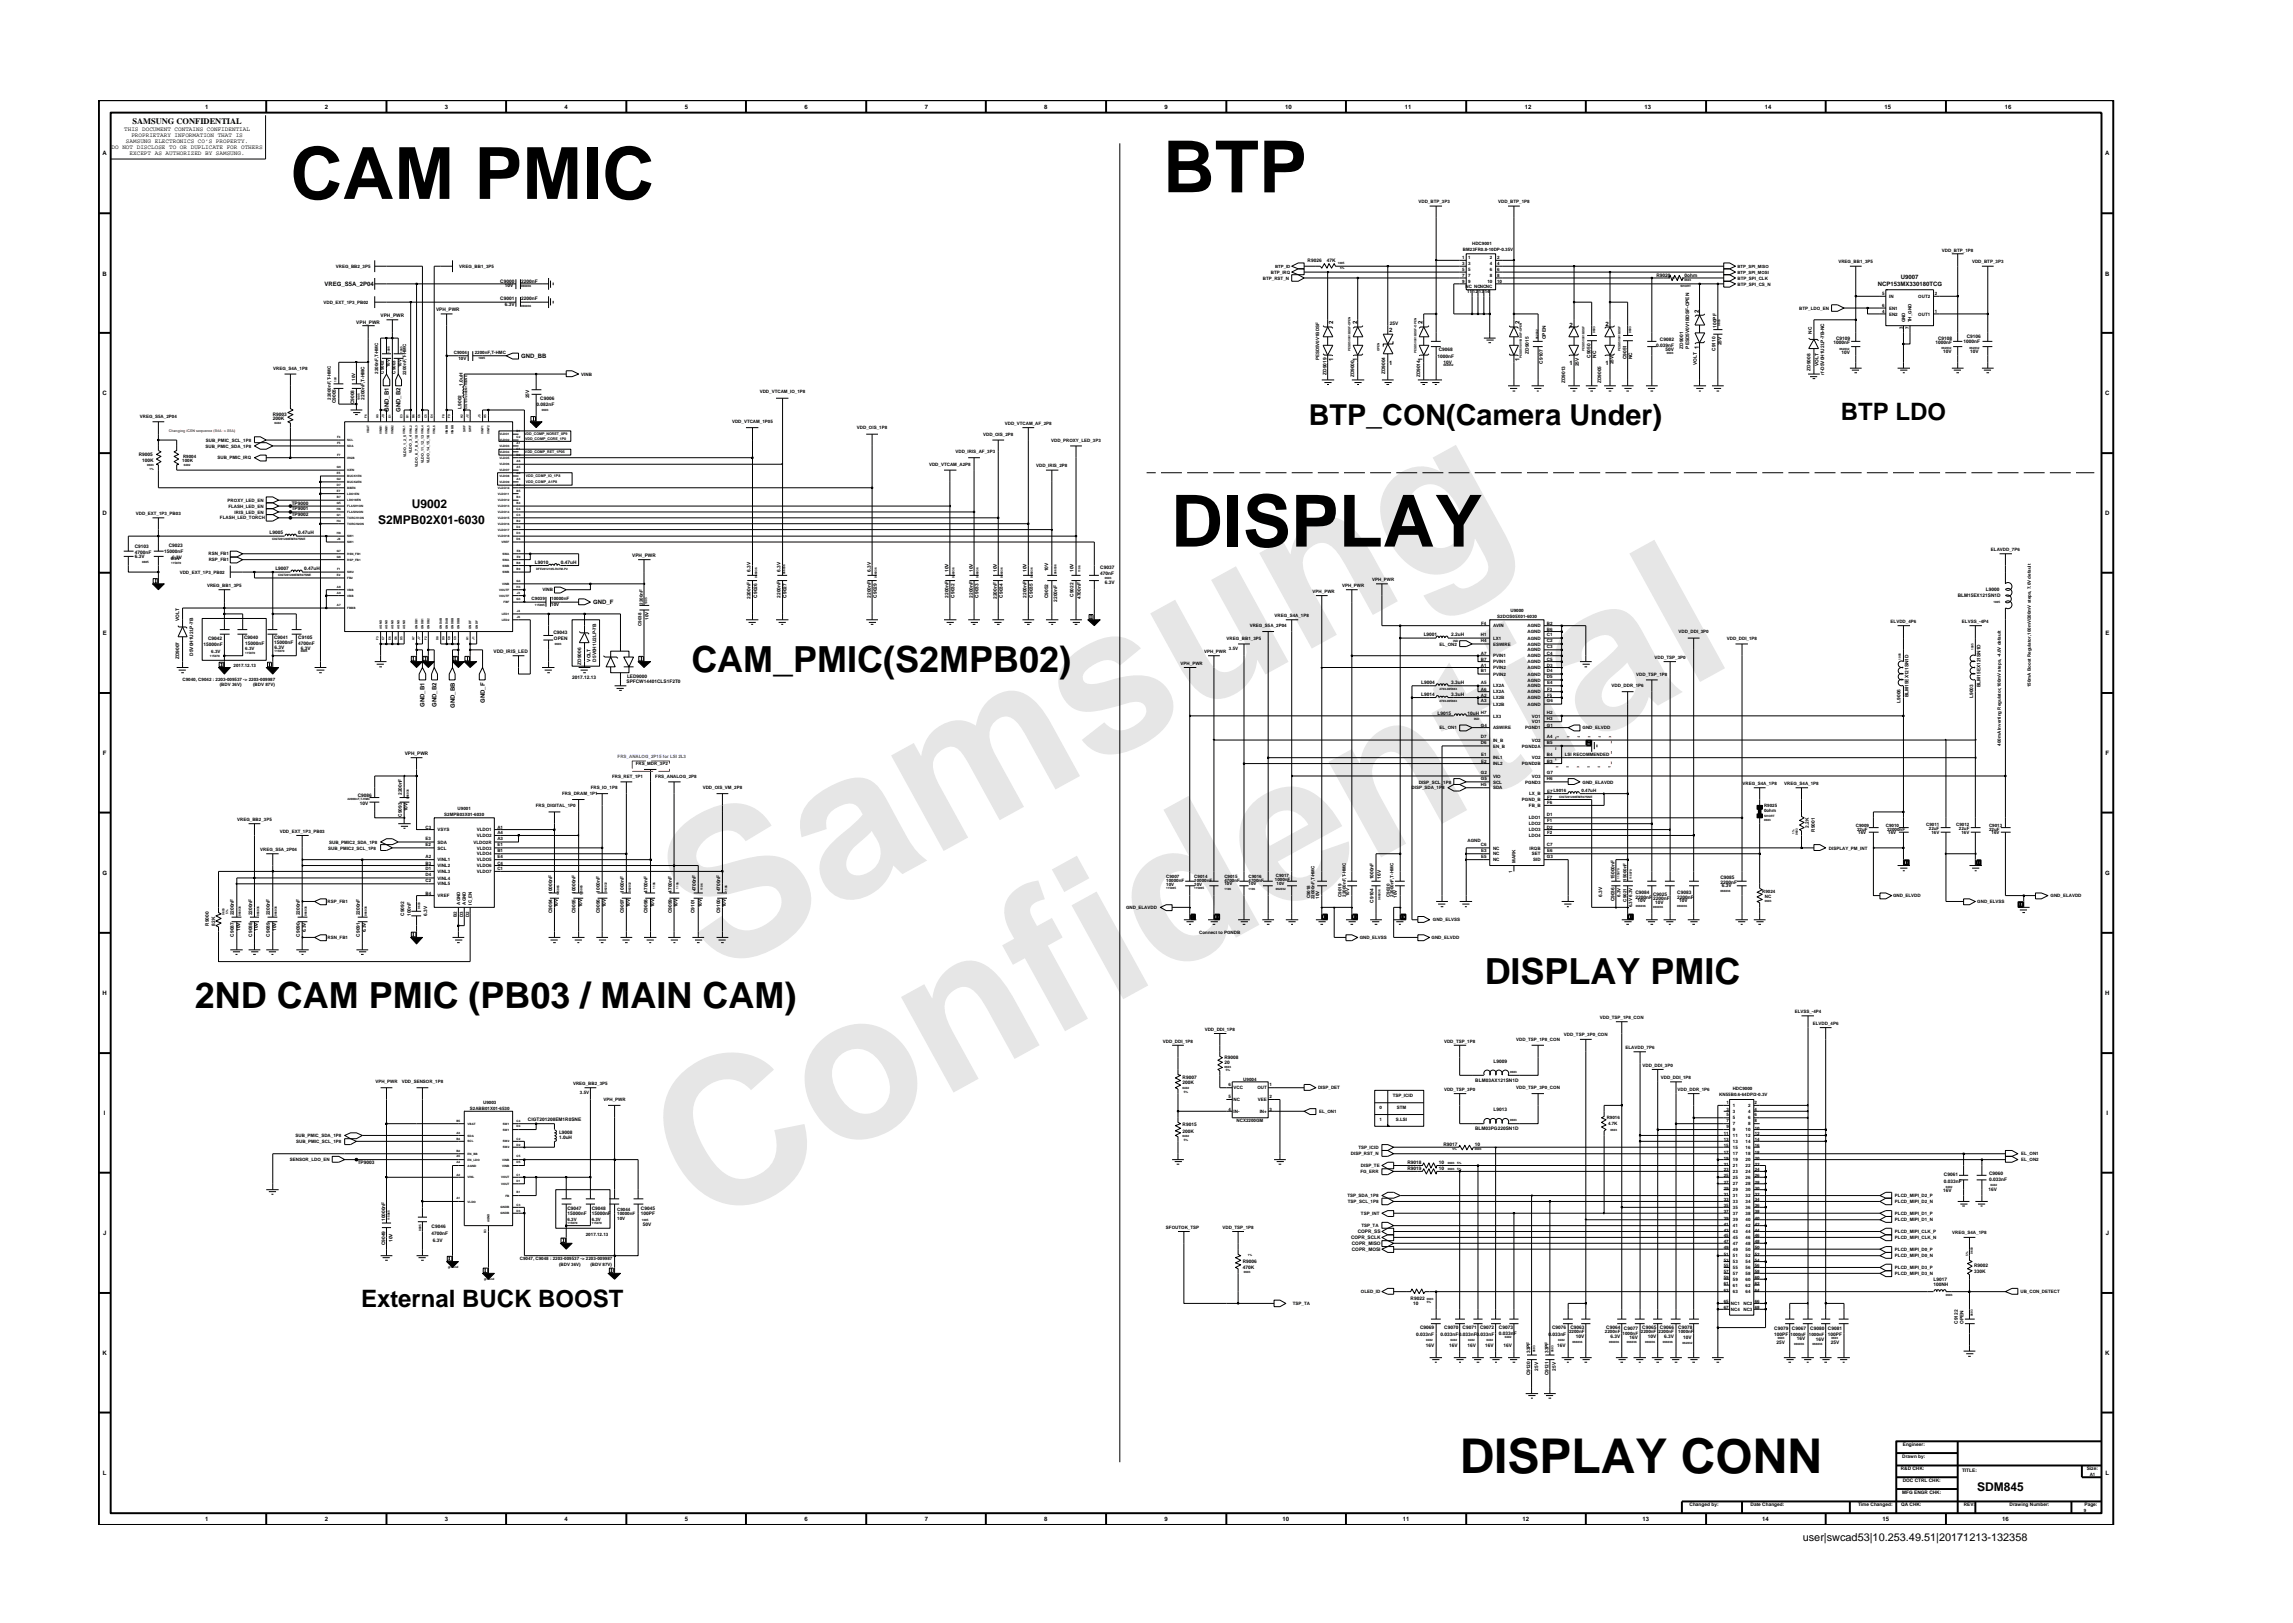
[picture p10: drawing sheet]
<svg xmlns="http://www.w3.org/2000/svg" width="297mm" height="210mm" viewBox="0 0 297 210" stroke-linecap="round" stroke-linejoin="round" font-family="sans-serif">
<defs><g id="words">
<g font-size="26.5" fill="#e6e6e6">
<text x="92.4" y="126.7" transform="rotate(-29 92.4 126.7)">Samsung</text>
<text x="91.1" y="159.4" transform="rotate(-29 91.1 159.4)">Confidential</text>
</g>
<g font-size="9.3">
<text x="37.6" y="25.8">CAM PMIC</text>
<text x="150.7" y="24.9">BTP</text>
<text x="151.7" y="70.8">DISPLAY</text>
</g>
<text font-size="6.2" x="189.1" y="190.8">DISPLAY CONN</text>
<g font-size="4.7">
<text x="89.6" y="87.1">CAM_PMIC(S2MPB02)</text>
<text x="25.2" y="130.6">2ND CAM PMIC (PB03 / MAIN CAM)</text>
<text x="192.3" y="127.5">DISPLAY PMIC</text>
</g>
<text font-size="3.7" x="169.5" y="55.1">BTP_CON(Camera Under)</text>
<g font-size="3.1">
<text x="238.4" y="54.5">BTP LDO</text>
<text x="46.8" y="169.3">External BUCK BOOST</text>
</g>
<g font-size="1.6">
<text x="53.4" y="65.9">U9002</text>
<text x="49" y="67.8">S2MPB02X01-6030</text>
<text x="256.1" y="193.2">SDM845</text>
</g>
<text font-size="1.4" x="233.5" y="199.7">user|swcad53|10.253.49.51|20171213-132358</text>
<text font-size="1.1" x="17.2" y="16.1">SAMSUNG CONFIDENTIAL</text>
<g font-size=".8">
<text x="16.1" y="17">THIS DOCUMENT CONTAINS CONFIDENTIAL</text>
<text x="17" y="17.8">PROPRIETARY INFORMATION THAT IS</text>
<text x="26.6" y="14.1">1</text>
<text x="42.1" y="14.1">2</text>
<text x="57.6" y="14.1">3</text>
<text x="73.1" y="14.1">4</text>
<text x="88.7" y="14.1">5</text>
<text x="104.2" y="14.1">6</text>
<text x="119.8" y="14.1">7</text>
<text x="135.3" y="14.1">8</text>
<text x="150.9" y="14.1">9</text>
<text x="166.5" y="14.1">10</text>
<text x="182" y="14.1">11</text>
<text x="197.5" y="14.1">12</text>
<text x="213" y="14.1">13</text>
<text x="228.6" y="14.1">14</text>
<text x="244.1" y="14.1">15</text>
<text x="259.7" y="14.1">16</text>
<text x="13.3" y="20.1">A</text>
<text x="14.5" y="19.3">DO NOT DISCLOSE TO OR DUPLICATE FOR OTHERS</text>
<text x="16.3" y="18.5">SAMSUNG ELECTRONICS CO’S PROPERTY.</text>
<text x="16.8" y="20.1">EXCEPT AS AUTHORIZED BY SAMSUNG.</text>
<text x="272.7" y="20.1">A</text>
<text x="13.3" y="35.7">B</text>
<text x="272.7" y="35.7">B</text>
<text x="42" y="37.1">VREG_S5A_2P04</text>
<text x="220.1" y="40.5" transform="rotate(-90 220.1 40.5)">2</text>
<text x="243.3" y="37.1">NCP153MX330180TCG</text>
<text x="246.2" y="36.1">U9007</text>
<text x="67.5" y="46.4">GND_BB</text>
<text x="172.7" y="46.8" transform="rotate(-90 172.7 46.8)">1</text>
<text x="172.7" y="42" transform="rotate(-90 172.7 42)">2</text>
<text x="175.8" y="46.8" transform="rotate(-90 175.8 46.8)">1</text>
<text x="175.8" y="42" transform="rotate(-90 175.8 42)">2</text>
<text x="179.9" y="43">2</text>
<text x="179.9" y="47.3">1</text>
<text x="184.3" y="46.8" transform="rotate(-90 184.3 46.8)">1</text>
<text x="184.3" y="42" transform="rotate(-90 184.3 42)">2</text>
<text x="196.9" y="46.8" transform="rotate(-90 196.9 46.8)">1</text>
<text x="196.9" y="42" transform="rotate(-90 196.9 42)">2</text>
<text x="203.3" y="47.3">1</text>
<text x="203.3" y="42.4">2</text>
<text x="208" y="47.3">1</text>
<text x="208" y="42.3">2</text>
<text x="220.1" y="45.2" transform="rotate(-90 220.1 45.2)">1</text>
<text x="13.3" y="51.2">C</text>
<text x="50.3" y="53.4" transform="rotate(-90 50.3 53.4)">GND_B1</text>
<text x="51.9" y="53.4" transform="rotate(-90 51.9 53.4)">GND_B2</text>
<text x="272.7" y="51.2">C</text>
<text x="13.3" y="66.8">D</text>
<text x="272.7" y="66.8">D</text>
<text x="13.3" y="82.3">E</text>
<text x="76.8" y="78.3">GND_F</text>
<text x="272.7" y="82.3">E</text>
<text x="55" y="91.6" transform="rotate(-90 55 91.6)">GND_B1</text>
<text x="56.5" y="91.6" transform="rotate(-90 56.5 91.6)">GND_B2</text>
<text x="58.9" y="91.7" transform="rotate(-90 58.9 91.7)">GND_BB</text>
<text x="62.8" y="91.1" transform="rotate(-90 62.8 91.1)">GND_F</text>
<text x="13.3" y="97.8">F</text>
<text x="272.8" y="97.8">F</text>
<text x="13.3" y="113.3">G</text>
<text x="272.7" y="113.3">G</text>
<text x="13.3" y="128.9">H</text>
<text x="272.7" y="128.9">H</text>
<text x="13.5" y="144.4">I</text>
<text x="272.9" y="144.4">I</text>
<text x="13.4" y="160">J</text>
<text x="272.8" y="160">J</text>
<text x="13.3" y="175.5">K</text>
<text x="272.7" y="175.5">K</text>
<text x="13.3" y="191.1">L</text>
<text x="272.8" y="191.1">L</text>
<text x="26.6" y="197.1">1</text>
<text x="42.1" y="197.1">2</text>
<text x="57.6" y="197.1">3</text>
<text x="73.1" y="197.1">4</text>
<text x="88.7" y="197.1">5</text>
<text x="104.2" y="197.1">6</text>
<text x="119.8" y="197.1">7</text>
<text x="135.3" y="197.1">8</text>
<text x="150.9" y="197.1">9</text>
<text x="166.1" y="197.1">10</text>
<text x="181.7" y="197.1">11</text>
<text x="197.2" y="197.1">12</text>
<text x="212.8" y="197.1">13</text>
<text x="228.3" y="197.1">14</text>
<text x="243.9" y="197.1">15</text>
<text x="259.4" y="197.1">16</text>
</g>
<g font-size=".6">
<text x="183.7" y="26.3">VDD_BTP_3P3</text>
<text x="194.1" y="26.3">VDD_BTP_1P8</text>
<text x="43.5" y="34.7">VREG_BB2_3P5</text>
<text x="59.5" y="34.7">VREG_BB1_3P5</text>
<text x="164.6" y="35.5">BTP_IRQ</text>
<text x="165.2" y="34.7">BTP_ID</text>
<text x="169.4" y="33.9">R9026</text>
<text x="171.9" y="33.9">47K</text>
<text x="189.4" y="35.1">5</text>
<text x="189.4" y="35.8">7</text>
<text x="189.4" y="33.6">1</text>
<text x="189.4" y="34.3">3</text>
<text x="189.5" y="32.5">BM23FR0.8-10DP-0.35V</text>
<text x="190.2" y="35.1">5</text>
<text x="190.2" y="35.8">7</text>
<text x="190.2" y="33.6">1</text>
<text x="190.2" y="34.3">3</text>
<text x="190.7" y="31.8">HDC9001</text>
<text x="193" y="35.1">6</text>
<text x="193" y="35.8">8</text>
<text x="193" y="33.6">2</text>
<text x="193" y="34.3">4</text>
<text x="193.9" y="34.3">4</text>
<text x="193.9" y="35.1">6</text>
<text x="193.9" y="35.8">8</text>
<text x="193.9" y="33.6">2</text>
<text x="214.6" y="35.8">R9020</text>
<text x="218.2" y="35.8">0ohm</text>
<text x="225.1" y="34.7">BTP_SPI_MISO</text>
<text x="225.1" y="35.5">BTP_SPI_MOSI</text>
<text x="238.1" y="34.1">VREG_BB1_3P5</text>
<text x="251.6" y="32.6">VDD_BTP_1P8</text>
<text x="255.5" y="34.1">VDD_BTP_3P3</text>
<text x="41.9" y="39.4">VDD_EXT_1P3_PB02</text>
<text x="46.2" y="41.9">VPH_PWR</text>
<text x="49.3" y="41.1">VPH_PWR</text>
<text x="56.5" y="40.3">VPH_PWR</text>
<text x="64.8" y="38.9">C9001</text>
<text x="64.8" y="36.6">C9000</text>
<text x="65.4" y="37.2">10V</text>
<text x="65.4" y="39.6">6.3V</text>
<text x="67.5" y="38.9">2200nF</text>
<text x="67.5" y="36.6">2200nF</text>
<text x="163.6" y="36.2">BTP_RST_N</text>
<text x="189.4" y="36.6">9</text>
<text x="189.9" y="37.4">NC NCNCNC</text>
<text x="190" y="38">11</text>
<text x="190.2" y="36.6">9</text>
<text x="190.8" y="38">12 13</text>
<text x="192.3" y="38">14</text>
<text x="192.7" y="36.6">10</text>
<text x="193.9" y="36.6">10</text>
<text x="225.1" y="36.2">BTP_SPI_CLK</text>
<text x="225.1" y="37">BTP_SPI_CS_N</text>
<text x="233.1" y="40.1">BTP_LDO_EN</text>
<text x="243.8" y="39.7">6</text>
<text x="243.8" y="40.5">4</text>
<text x="243.8" y="38.2">5</text>
<text x="244.7" y="40.1">EN1</text>
<text x="244.7" y="40.9">EN2</text>
<text x="244.7" y="38.6">IN</text>
<text x="246.8" y="41.8" transform="rotate(-90 246.8 41.8)">GND</text>
<text x="247.6" y="41.8" transform="rotate(-90 247.6 41.8)">TH_GND</text>
<text x="248.5" y="40.9">OUT1</text>
<text x="248.5" y="38.6">OUT2</text>
<text x="250.6" y="40.5">1</text>
<text x="250.6" y="38.2">2</text>
<text x="35.4" y="47.9">VREG_S4A_1P8</text>
<text x="50.5" y="47.5" transform="rotate(-90 50.5 47.5)">10V</text>
<text x="52" y="47.5" transform="rotate(-90 52 47.5)">10V</text>
<text x="58.8" y="45.9">C9004</text>
<text x="59.4" y="46.7">10V</text>
<text x="61.5" y="45.9">2200nF,T-HMC</text>
<text x="170.9" y="46.7" transform="rotate(-90 170.9 46.7)">PESD5V0V1BDSF</text>
<text x="180" y="42.1">25V</text>
<text x="186.2" y="46.3">1000nF</text>
<text x="186.4" y="45.5">C9068</text>
<text x="187" y="47.1">10V</text>
<text x="198.1" y="45.8" transform="rotate(-90 198.1 45.8)">ZD9015</text>
<text x="199.9" y="47.1" transform="rotate(-90 199.9 47.1)">C9107</text>
<text x="200.2" y="44" transform="rotate(-90 200.2 44)">OPEN</text>
<text x="204.5" y="47.4" transform="rotate(-90 204.5 47.4)">25V</text>
<text x="206" y="46.3" transform="rotate(-90 206 46.3)">C9050</text>
<text x="206.8" y="46.3" transform="rotate(-90 206.8 46.3)">NC</text>
<text x="209" y="47.2" transform="rotate(-90 209 47.2)">25V</text>
<text x="210.7" y="46.5" transform="rotate(-90 210.7 46.5)">C9051</text>
<text x="211.4" y="46.5" transform="rotate(-90 211.4 46.5)">NC</text>
<text x="214.5" y="45">0.039nF</text>
<text x="215" y="44.1">C9082</text>
<text x="215.8" y="45.4">50V</text>
<text x="218" y="45.2" transform="rotate(-90 218 45.2)">ZD9001</text>
<text x="218.8" y="45.2" transform="rotate(-90 218.8 45.2)">PESD5V0V1BDSF-OPEN</text>
<text x="219.8" y="47.3" transform="rotate(-90 219.8 47.3)">VOLT</text>
<text x="222.2" y="45.5" transform="rotate(-90 222.2 45.5)">C9110</text>
<text x="222.4" y="42.4" transform="rotate(-90 222.4 42.4)">100PF</text>
<text x="223" y="44.7" transform="rotate(-90 223 44.7)">25V</text>
<text x="234.7" y="43.2" transform="rotate(-90 234.7 43.2)">NC</text>
<text x="235.6" y="47.4" transform="rotate(-90 235.6 47.4)">VOLT</text>
<text x="237.5" y="44.6">1000nF</text>
<text x="237.9" y="44.1">C9109</text>
<text x="238.5" y="45.9">10V</text>
<text x="246.5" y="42.7" transform="rotate(-90 246.5 42.7)">3</text>
<text x="247.3" y="42.7" transform="rotate(-90 247.3 42.7)">7</text>
<text x="250.7" y="44.6">1000nF</text>
<text x="251.1" y="44.1">C9108</text>
<text x="251.7" y="45.7">10V</text>
<text x="254.4" y="44.4">1000nF</text>
<text x="254.8" y="43.8">C9106</text>
<text x="255.2" y="45.7">10V</text>
<text x="35.3" y="53.9">R9003</text>
<text x="42.9" y="51.8" transform="rotate(-90 42.9 51.8)">22000nF,T-HMC</text>
<text x="43.5" y="52.2" transform="rotate(-90 43.5 52.2)">C9005</text>
<text x="45.9" y="52.4" transform="rotate(-90 45.9 52.4)">C9008</text>
<text x="46" y="49.3" transform="rotate(-90 46 49.3)">10V</text>
<text x="47.2" y="51.8" transform="rotate(-90 47.2 51.8)">2200nF,T-HMC</text>
<text x="49" y="48.4" transform="rotate(-90 49 48.4)">2200nF,T-HMC</text>
<text x="49.7" y="48.4" transform="rotate(-90 49.7 48.4)">C9002</text>
<text x="51.3" y="48.4" transform="rotate(-90 51.3 48.4)">C9003</text>
<text x="52.6" y="48.6" transform="rotate(-90 52.6 48.6)">2200nF,T-HMC</text>
<text x="59.8" y="52.9" transform="rotate(-90 59.8 52.9)">L9002</text>
<text x="60" y="50" transform="rotate(-90 60 50)">1.0uH</text>
<text x="68.6" y="51.6" transform="rotate(-90 68.6 51.6)">25V</text>
<text x="69.5" y="52.6">0.082nF</text>
<text x="70" y="51.8">C9006</text>
<text x="75.3" y="48.7">VINB</text>
<text x="98.4" y="51">VDD_VTCAM_IO_1P8</text>
<text x="171.8" y="48.6" transform="rotate(-90 171.8 48.6)">ZD9019</text>
<text x="175.4" y="48.9" transform="rotate(-90 175.4 48.9)">ZD9000</text>
<text x="179.4" y="48.5" transform="rotate(-90 179.4 48.5)">ZD9004</text>
<text x="184" y="48.9" transform="rotate(-90 184 48.9)">ZD9014</text>
<text x="202.7" y="49.6" transform="rotate(-90 202.7 49.6)">ZD9013</text>
<text x="207.4" y="49.6" transform="rotate(-90 207.4 49.6)">ZD9005</text>
<text x="234.6" y="48" transform="rotate(-90 234.6 48)">ZD9008</text>
<text x="236.3" y="48.6" transform="rotate(-90 236.3 48.6)">rf-D5V0H1U2LP-7B-NC</text>
<text x="18" y="59.1">R9005</text>
<text x="18.1" y="54.1">VREG_S5A_2P04</text>
<text x="18.4" y="59.9">100K</text>
<text x="23.6" y="59.9">100K</text>
<text x="23.7" y="59.3">R9004</text>
<text x="26.6" y="58">SUB_PMIC_SDA_1P8</text>
<text x="26.7" y="57.2">SUB_PMIC_SCL_1P8</text>
<text x="28.2" y="59.5">SUB_PMIC_IRQ</text>
<text x="35.3" y="54.5">200K</text>
<text x="94.8" y="54.9">VDD_VTCAM_1P05</text>
<text x="111" y="55.6">VDD_OIS_1P8</text>
<text x="123.8" y="58.7">VDD_IRIS_AF_3P3</text>
<text x="127.4" y="56.5">VDD_OIS_2P8</text>
<text x="130.2" y="55.1">VDD_VTCAM_AF_2P8</text>
<text x="136.2" y="57.2">VDD_PROXY_LED_3P3</text>
<text x="29.5" y="65">PROXY_LED_EN</text>
<text x="29.6" y="65.8">FLASH_LED_EN</text>
<text x="37.8" y="65.4">TP9000</text>
<text x="120.3" y="60.4">VDD_VTCAM_A2P8</text>
<text x="134.2" y="60.5">VDD_IRIS_2P8</text>
<text x="17.5" y="71.7">4700nF</text>
<text x="17.5" y="71">C9103</text>
<text x="17.6" y="66.7">VDD_EXT_1P3_PB03</text>
<text x="21.3" y="71.6">15000nF</text>
<text x="21.9" y="70.8">C9023</text>
<text x="27" y="72">RSN_FB1</text>
<text x="28.5" y="67.3">FLASH_LED_TORCH</text>
<text x="30.4" y="66.5">IRIS_LED_EN</text>
<text x="34.9" y="69.2">L9005</text>
<text x="37.8" y="66.1">TP9001</text>
<text x="37.8" y="66.9">TP9002</text>
<text x="38.6" y="69.2">0.47uH</text>
<text x="257.9" y="71.4">ELAVDD_7P6</text>
<text x="17.5" y="72.3">6.3V</text>
<text x="22.1" y="72.5">6.3V</text>
<text x="23.3" y="74.3">VDD_EXT_1P3_PB02</text>
<text x="26.8" y="76">VREG_BB1_3P5</text>
<text x="27" y="72.7">RSP_FB1</text>
<text x="35.7" y="73.9">L9007</text>
<text x="39.4" y="73.9">0.47uH</text>
<text x="68.9" y="77.8">C9039</text>
<text x="69.3" y="73.1">L9010</text>
<text x="70.3" y="76.6">VINB</text>
<text x="71.4" y="77.8">10000nF</text>
<text x="72.7" y="73.1">0.47uH</text>
<text x="81.9" y="72.1">VPH_PWR</text>
<text x="97.2" y="77.6" transform="rotate(-90 97.2 77.6)">2200nF</text>
<text x="97.2" y="74.1" transform="rotate(-90 97.2 74.1)">6.3V</text>
<text x="98.1" y="77.4" transform="rotate(-90 98.1 77.4)">C9026</text>
<text x="101.1" y="77.4" transform="rotate(-90 101.1 77.4)">2200nF</text>
<text x="101.1" y="74.1" transform="rotate(-90 101.1 74.1)">6.3V</text>
<text x="101.9" y="77.4" transform="rotate(-90 101.9 77.4)">C9027</text>
<text x="112.8" y="77.4" transform="rotate(-90 112.8 77.4)">2200nF</text>
<text x="112.8" y="74.1" transform="rotate(-90 112.8 74.1)">6.3V</text>
<text x="113.6" y="77.4" transform="rotate(-90 113.6 77.4)">C9029</text>
<text x="122.9" y="77.4" transform="rotate(-90 122.9 77.4)">2200nF</text>
<text x="122.9" y="74.1" transform="rotate(-90 122.9 74.1)">10V</text>
<text x="123.6" y="77.4" transform="rotate(-90 123.6 77.4)">C9032</text>
<text x="126" y="77.4" transform="rotate(-90 126 77.4)">2200nF</text>
<text x="126" y="74.1" transform="rotate(-90 126 74.1)">10V</text>
<text x="126.8" y="77.4" transform="rotate(-90 126.8 77.4)">C9033</text>
<text x="129.1" y="77.6" transform="rotate(-90 129.1 77.6)">2200nF</text>
<text x="129.1" y="74.1" transform="rotate(-90 129.1 74.1)">10V</text>
<text x="129.9" y="77.4" transform="rotate(-90 129.9 77.4)">C9034</text>
<text x="133" y="77.4" transform="rotate(-90 133 77.4)">2200nF</text>
<text x="133" y="74.1" transform="rotate(-90 133 74.1)">10V</text>
<text x="133.8" y="77.4" transform="rotate(-90 133.8 77.4)">C9035</text>
<text x="135.8" y="77.5" transform="rotate(-90 135.8 77.5)">C9052</text>
<text x="135.8" y="74" transform="rotate(-90 135.8 74)">10V</text>
<text x="137" y="77.9" transform="rotate(-90 137 77.9)">2200nF</text>
<text x="139.1" y="74.1" transform="rotate(-90 139.1 74.1)">10V</text>
<text x="139.1" y="77.3" transform="rotate(-90 139.1 77.3)">C9022</text>
<text x="140" y="77.6" transform="rotate(-90 140 77.6)">4700nF</text>
<text x="142.5" y="74.5">470nF</text>
<text x="142.5" y="73.7">C9037</text>
<text x="143.1" y="75.6">6.3V</text>
<text x="170" y="76.8">VPH_PWR</text>
<text x="173.8" y="76">VPH_PWR</text>
<text x="177.7" y="75.3">VPH_PWR</text>
<text x="253.6" y="77.4">BLM15EX121SN1D</text>
<text x="257.3" y="76.6">L9000</text>
<text x="23.2" y="80.5" transform="rotate(-90 23.2 80.5)">VOLT</text>
<text x="26.4" y="83.6">15000nF</text>
<text x="27" y="82.9">C9042</text>
<text x="31.6" y="82.8">C9040</text>
<text x="31.8" y="83.6">15000nF</text>
<text x="35.5" y="82.8">C9041</text>
<text x="35.5" y="83.4">15000nF</text>
<text x="38.6" y="83.6">4700nF</text>
<text x="38.6" y="82.8">C9105</text>
<text x="71.4" y="78.5">10V</text>
<text x="71.7" y="82.1">C9043</text>
<text x="71.8" y="82.9">OPEN</text>
<text x="83.1" y="81.1" transform="rotate(-90 83.1 81.1)">C9038</text>
<text x="83.3" y="78.3" transform="rotate(-90 83.3 78.3)">2200nF</text>
<text x="84" y="80.3" transform="rotate(-90 84 80.3)">10V</text>
<text x="158.9" y="82.9">VREG_BB1_3P5</text>
<text x="161.9" y="81.3">VREG_S5A_2P04</text>
<text x="165.1" y="79.9">VREG_S4A_1P8</text>
<text x="184.4" y="82.4">L9001</text>
<text x="186.5" y="83.6">EL_ON2</text>
<text x="188" y="82.4">2.2uH</text>
<text x="191.8" y="83.2">H4</text>
<text x="191.8" y="82.5">H1</text>
<text x="191.9" y="80.9">F4</text>
<text x="193.4" y="81.3">AVIN</text>
<text x="193.4" y="83.6">ESWIRE</text>
<text x="193.4" y="82.9">LX1</text>
<text x="194" y="80.1">S2DOS05X01-6030</text>
<text x="195.7" y="79.3">U9000</text>
<text x="197.9" y="82.9">AGND</text>
<text x="197.9" y="81.3">AGND</text>
<text x="197.9" y="82">AGND</text>
<text x="197.9" y="83.6">AGND</text>
<text x="200.4" y="82.5">C1</text>
<text x="200.4" y="80.9">B2</text>
<text x="200.4" y="81.7">B6</text>
<text x="200.4" y="83.2">C2</text>
<text x="200.4" y="84">C3</text>
<text x="217.4" y="82">VDD_DDI_3P0</text>
<text x="223.7" y="82.9">VDD_DDI_1P8</text>
<text x="244.9" y="80.7">ELVDD_4P6</text>
<text x="254.2" y="80.7">ELVSS_-4P4</text>
<text x="23.2" y="85.4" transform="rotate(-90 23.2 85.4)">ZD9007</text>
<text x="23.7" y="88.3">C9040, C9042 : 2203-009537 -&gt; 2203-009987</text>
<text x="25" y="84.9" transform="rotate(-90 25 84.9)">D5V0H1U2LP-7B</text>
<text x="27.4" y="84.6">6.3V</text>
<text x="28.5" y="88.8">(BDV 36V)</text>
<text x="30.3" y="86.5">2017.12.13</text>
<text x="31.8" y="84.2">6.3V</text>
<text x="32.8" y="88.8">(BDV 87V)</text>
<text x="35.6" y="84">6.3V</text>
<text x="39" y="84.2">6.3V</text>
<text x="63.9" y="84.6">VDD_IRIS_LED</text>
<text x="74.1" y="87.9">2017.12.13</text>
<text x="75.3" y="86.1" transform="rotate(-90 75.3 86.1)">ZD9006</text>
<text x="76.5" y="85.7" transform="rotate(-90 76.5 85.7)">VOLT</text>
<text x="77.2" y="85.7" transform="rotate(-90 77.2 85.7)">D5V0H1U2LP-7B</text>
<text x="81.2" y="88.5">SPFCW14401CLS1F2T0</text>
<text x="81.2" y="87.8">LED9000</text>
<text x="152.9" y="86.2">VPH_PWR</text>
<text x="156" y="84.6">VPH_PWR</text>
<text x="159.2" y="84.2">3.5V</text>
<text x="184.1" y="88.7">L9004</text>
<text x="188" y="88.7">3.3uH</text>
<text x="191.8" y="88.6">A5</text>
<text x="191.8" y="89.5">A6</text>
<text x="191.8" y="84.8">A7</text>
<text x="191.8" y="85.6">B7</text>
<text x="191.8" y="86.3">A1</text>
<text x="191.8" y="87.1">B1</text>
<text x="193.4" y="85.9">PVIN1</text>
<text x="193.4" y="89.1">LX2A</text>
<text x="193.4" y="89.8">LX2A</text>
<text x="193.4" y="85.2">PVIN1</text>
<text x="193.4" y="87.5">PVIN2</text>
<text x="193.4" y="86.7">PVIN2</text>
<text x="197.9" y="84.4">AGND</text>
<text x="197.9" y="85.2">AGND</text>
<text x="197.9" y="85.9">AGND</text>
<text x="197.9" y="86.7">AGND</text>
<text x="197.9" y="87.5">AGND</text>
<text x="197.9" y="88.3">AGND</text>
<text x="197.9" y="89.8">AGND</text>
<text x="197.9" y="89.1">AGND</text>
<text x="200.4" y="84.8">C4</text>
<text x="200.4" y="85.6">C5</text>
<text x="200.4" y="86.3">D3</text>
<text x="200.4" y="87.1">D4</text>
<text x="200.4" y="87.9">D5</text>
<text x="200.4" y="88.6">E4</text>
<text x="200.4" y="89.5">F3</text>
<text x="208.8" y="89.1">VDD_DDR_1P6</text>
<text x="212" y="87.5">VDD_TSP_1P8</text>
<text x="214.3" y="85.3">VDD_TSP_3P0</text>
<text x="256.5" y="89" transform="rotate(-90 256.5 89)">BLM15EX121SN1D</text>
<text x="263.1" y="89" transform="rotate(-90 263.1 89)">150mA Boost Regulator,100mV/200mV steps, 7.0V default</text>
<text x="184.1" y="90.2">L9014</text>
<text x="186.2" y="92.6">L9015</text>
<text x="186.5" y="94.5">EL_ON1</text>
<text x="188" y="90.2">3.3uH</text>
<text x="190.1" y="92.6">10uH H7</text>
<text x="191.8" y="94.1">G4</text>
<text x="191.8" y="90.2">A2</text>
<text x="191.8" y="91">A3</text>
<text x="191.8" y="95.7">D7</text>
<text x="193.4" y="93">LX3</text>
<text x="193.4" y="90.6">LX2B</text>
<text x="193.4" y="91.4">LX2B</text>
<text x="193.4" y="94.5">ASWIRE</text>
<text x="197.6" y="94.5">PGND1</text>
<text x="197.9" y="90.6">AGND</text>
<text x="197.9" y="91.4">AGND</text>
<text x="198.4" y="93">VO1</text>
<text x="198.4" y="93.7">VO1</text>
<text x="200.4" y="94.1">G1</text>
<text x="200.4" y="91">G6</text>
<text x="200.4" y="95.7">A4</text>
<text x="200.4" y="92.5">H2</text>
<text x="200.4" y="93.3">H3</text>
<text x="200.4" y="90.2">F5</text>
<text x="205" y="94.5">GND_ELVDD</text>
<text x="246.2" y="91" transform="rotate(-90 246.2 91)">L9006</text>
<text x="247.2" y="90.3" transform="rotate(-90 247.2 90.3)">BLM15EX121SN1D</text>
<text x="255.6" y="90.4" transform="rotate(-90 255.6 90.4)">L9003</text>
<text x="52.4" y="97.8">VPH_PWR</text>
<text x="79.3" y="100.7">FRS_RET_1P1</text>
<text x="82.4" y="99.1">FRS_MDR_3P2</text>
<text x="84.9" y="100.7">FRS_ANALOG_2P8</text>
<text x="183.8" y="101.5">DISP_SCL_1P8</text>
<text x="191.8" y="101.1">G5</text>
<text x="191.8" y="100.3">G2</text>
<text x="191.8" y="96.4">D6</text>
<text x="191.8" y="101.8">H5</text>
<text x="191.9" y="97.9">E1</text>
<text x="191.9" y="98.8">E2</text>
<text x="193.4" y="96.8">EN_B</text>
<text x="193.4" y="96.1">IN_B</text>
<text x="193.4" y="98.4">INL1</text>
<text x="193.4" y="99.1">INL2</text>
<text x="193.4" y="101.5">SCL</text>
<text x="193.4" y="100.7">VIO</text>
<text x="197.2" y="99.1">PGND2B</text>
<text x="197.2" y="96.8">PGND2A</text>
<text x="197.6" y="101.5">PGND3</text>
<text x="198.4" y="96.1">VO2</text>
<text x="198.4" y="98.4">VO2</text>
<text x="198.4" y="100.7">VO3</text>
<text x="200.4" y="100.3">G7</text>
<text x="200.4" y="98.8">B3</text>
<text x="200.4" y="97.9">B4</text>
<text x="200.4" y="96.4">B5</text>
<text x="200.4" y="101.1">H6</text>
<text x="202.7" y="98">LSI RECOMMENDED</text>
<text x="205" y="101.5">GND_ELAVDD</text>
<text x="225.7" y="101.7">VREG_S4A_1P8</text>
<text x="231.1" y="101.7">VREG_S4A_1P8</text>
<text x="259.2" y="96.6" transform="rotate(-90 259.2 96.6)">400mA Inverting Regulator,100mV steps, -4.0V default</text>
<text x="30.7" y="106.3">VREG_BB2_3P5</text>
<text x="36.2" y="107.9">VDD_EXT_1P3_PB03</text>
<text x="46.3" y="103.2">C9086</text>
<text x="46.6" y="104.3">10V</text>
<text x="52" y="105.8" transform="rotate(-90 52 105.8)">C9093</text>
<text x="52" y="103" transform="rotate(-90 52 103)">2200nF</text>
<text x="52.8" y="105.1" transform="rotate(-90 52.8 105.1)">10V</text>
<text x="55.1" y="107.3">C3</text>
<text x="56.7" y="107.7">VSYS</text>
<text x="57.6" y="105.7">S2MPB03X01-6030</text>
<text x="59.3" y="105">U9001</text>
<text x="61.8" y="107.7">VLDO1</text>
<text x="64.4" y="107.3">A1</text>
<text x="69.4" y="104.5">FRS_DIGITAL_1P0</text>
<text x="72.8" y="103">FRS_DRAM_1P1</text>
<text x="76.5" y="102.3">FRS_IO_1P8</text>
<text x="91" y="102.3">VDD_OIS_VM_2P8</text>
<text x="182.9" y="102.3">DISP_SDA_1P8</text>
<text x="193.4" y="102.3">SDA</text>
<text x="197.2" y="103.8">PGND_B</text>
<text x="198" y="106.2">LDO1</text>
<text x="198" y="107.7">LDO3</text>
<text x="198" y="106.9">LDO2</text>
<text x="198.1" y="104.5">FB_B</text>
<text x="198.1" y="103">LX_B</text>
<text x="200.4" y="105.7">D1</text>
<text x="200.4" y="107.3">D2</text>
<text x="200.4" y="102.7">E7 L9016</text>
<text x="200.4" y="106.5">F1</text>
<text x="200.4" y="104.2">F6</text>
<text x="200.4" y="103.4">F7</text>
<text x="204.9" y="102.6">0.47uH</text>
<text x="228.5" y="105.2">0ohm</text>
<text x="228.5" y="104.6">R9025</text>
<text x="234.3" y="107.3" transform="rotate(-90 234.3 107.3)">2.2K</text>
<text x="235.1" y="107.8" transform="rotate(-90 235.1 107.8)">R9001</text>
<text x="240.4" y="107.1">C9009</text>
<text x="240.6" y="107.6">22uF</text>
<text x="244.3" y="107.1">C9010</text>
<text x="244.5" y="107.6">22000nF</text>
<text x="249.5" y="107">C9011</text>
<text x="249.9" y="107.6">22uF</text>
<text x="253.4" y="107">C9012</text>
<text x="253.8" y="107.6">22uF</text>
<text x="257.7" y="107.1">C9013</text>
<text x="257.7" y="107.6">22uF</text>
<text x="33.7" y="110.2">VREG_S5A_2P04</text>
<text x="42.5" y="110.1">SUB_PMIC2_SCL_1P8</text>
<text x="42.6" y="109.3">SUB_PMIC2_SDA_1P8</text>
<text x="55.1" y="113.5">D4</text>
<text x="55.1" y="112">B3</text>
<text x="55.1" y="111.2">A2</text>
<text x="55.1" y="112.8">D1</text>
<text x="55.1" y="109.6">E2</text>
<text x="55.1" y="108.9">E3</text>
<text x="56.7" y="113.9">VINL4</text>
<text x="56.7" y="110.1">SCL</text>
<text x="56.7" y="109.3">SDA</text>
<text x="56.7" y="112.3">VINL2</text>
<text x="56.7" y="111.6">VINL1</text>
<text x="56.7" y="113.1">VINL3</text>
<text x="61.3" y="109.3">VLDO2R</text>
<text x="61.8" y="110.1">VLDO3</text>
<text x="61.8" y="111.6">VLDO5</text>
<text x="61.8" y="113.1">VLDO7</text>
<text x="61.8" y="108.4">VLDO2</text>
<text x="61.8" y="110.8">VLDO4</text>
<text x="61.8" y="112.3">VLDO6</text>
<text x="64.4" y="112.8">C1</text>
<text x="64.4" y="112">C4</text>
<text x="64.4" y="108.9">A3</text>
<text x="64.4" y="108.1">A4</text>
<text x="64.4" y="110.4">B1</text>
<text x="64.4" y="109.6">E1</text>
<text x="64.4" y="111.2">E4</text>
<text x="151.1" y="113.7">C9007</text>
<text x="154.7" y="113.7">C9014</text>
<text x="158.6" y="113.7">C9015</text>
<text x="161.7" y="113.7">C9016</text>
<text x="165.3" y="113.6">C9017</text>
<text x="177.9" y="113.9" transform="rotate(-90 177.9 113.9)">1000nF</text>
<text x="178.9" y="113.8" transform="rotate(-90 178.9 113.8)">16V</text>
<text x="190.1" y="109.1">AGND</text>
<text x="191.8" y="109.6">C6</text>
<text x="191.9" y="110.4">E3</text>
<text x="191.9" y="111.2">E5</text>
<text x="193.4" y="110.1">NC</text>
<text x="193.4" y="110.8">NC</text>
<text x="193.4" y="111.6">NC</text>
<text x="195.9" y="113.1" transform="rotate(-90 195.9 113.1)">1</text>
<text x="196.3" y="111.8" transform="rotate(-90 196.3 111.8)">MARK</text>
<text x="198" y="108.4">LDO4</text>
<text x="198.1" y="110.1">IRQB</text>
<text x="198.5" y="110.8">SET</text>
<text x="198.6" y="111.6">SID</text>
<text x="200.4" y="111.2">G3</text>
<text x="200.4" y="109.6">C7</text>
<text x="200.4" y="110.4">E6</text>
<text x="200.4" y="108.1">F2</text>
<text x="209.2" y="113.9" transform="rotate(-90 209.2 113.9)">15000nF</text>
<text x="222.9" y="113.9">C9085</text>
<text x="236.9" y="110.1">DISPLAY_PM_INT</text>
<text x="240.7" y="108.1">16V</text>
<text x="244.6" y="108.1">16V</text>
<text x="250.2" y="108.1">16V</text>
<text x="254.1" y="108.1">16V</text>
<text x="258" y="108.1">16V</text>
<text x="27" y="119.9" transform="rotate(-90 27 119.9)">R9000</text>
<text x="27.9" y="119.9" transform="rotate(-90 27.9 119.9)">82K</text>
<text x="30.3" y="118.6" transform="rotate(-90 30.3 118.6)">2200nF</text>
<text x="32.7" y="118.6" transform="rotate(-90 32.7 118.6)">2200nF</text>
<text x="34.9" y="118.6" transform="rotate(-90 34.9 118.6)">2200nF</text>
<text x="38.8" y="118.6" transform="rotate(-90 38.8 118.6)">2200nF</text>
<text x="42.4" y="117">RSP_FB1</text>
<text x="46.6" y="118.6" transform="rotate(-90 46.6 118.6)">2200nF</text>
<text x="52.4" y="118.6" transform="rotate(-90 52.4 118.6)">C9092</text>
<text x="53.2" y="118.6" transform="rotate(-90 53.2 118.6)">100nF</text>
<text x="55.1" y="115.9">B4</text>
<text x="55.1" y="114.3">C2</text>
<text x="55.3" y="118.6" transform="rotate(-90 55.3 118.6)">6.3V</text>
<text x="56.7" y="116.2">VREF</text>
<text x="56.7" y="114.7">VINL5</text>
<text x="59.2" y="118.8" transform="rotate(-90 59.2 118.8)">B2</text>
<text x="59.6" y="117.2" transform="rotate(-90 59.6 117.2)">AGND</text>
<text x="60" y="118.8" transform="rotate(-90 60 118.8)">D3</text>
<text x="60.4" y="117.2" transform="rotate(-90 60.4 117.2)">AGND</text>
<text x="60.8" y="118.8" transform="rotate(-90 60.8 118.8)">D2</text>
<text x="61.1" y="117.2" transform="rotate(-90 61.1 117.2)">IC_EN</text>
<text x="71.5" y="118.3" transform="rotate(-90 71.5 118.3)">C9094</text>
<text x="71.5" y="115.8" transform="rotate(-90 71.5 115.8)">10000nF</text>
<text x="72.3" y="117.6" transform="rotate(-90 72.3 117.6)">10V</text>
<text x="74.6" y="118.3" transform="rotate(-90 74.6 118.3)">C9095</text>
<text x="74.6" y="115.8" transform="rotate(-90 74.6 115.8)">10000nF</text>
<text x="75.4" y="117.6" transform="rotate(-90 75.4 117.6)">10V</text>
<text x="77.7" y="118.3" transform="rotate(-90 77.7 118.3)">C9096</text>
<text x="77.7" y="115.6" transform="rotate(-90 77.7 115.6)">1000nF</text>
<text x="78.5" y="117.6" transform="rotate(-90 78.5 117.6)">10V</text>
<text x="80.8" y="118.3" transform="rotate(-90 80.8 118.3)">C9097</text>
<text x="80.8" y="115.6" transform="rotate(-90 80.8 115.6)">1000nF</text>
<text x="81.6" y="117.6" transform="rotate(-90 81.6 117.6)">10V</text>
<text x="83.9" y="118.3" transform="rotate(-90 83.9 118.3)">C9098</text>
<text x="83.9" y="115.6" transform="rotate(-90 83.9 115.6)">4700nF</text>
<text x="84.7" y="117.6" transform="rotate(-90 84.7 117.6)">10V</text>
<text x="87" y="115.6" transform="rotate(-90 87 115.6)">4700nF</text>
<text x="87" y="118.3" transform="rotate(-90 87 118.3)">C9099</text>
<text x="87.8" y="117.6" transform="rotate(-90 87.8 117.6)">10V</text>
<text x="90" y="118.3" transform="rotate(-90 90 118.3)">C9101</text>
<text x="90.1" y="115.5" transform="rotate(-90 90.1 115.5)">4700nF</text>
<text x="90.9" y="117.6" transform="rotate(-90 90.9 117.6)">10V</text>
<text x="93.3" y="118.3" transform="rotate(-90 93.3 118.3)">C9100</text>
<text x="93.3" y="115.5" transform="rotate(-90 93.3 115.5)">4700nF</text>
<text x="94" y="117.6" transform="rotate(-90 94 117.6)">10V</text>
<text x="145.9" y="117.8">GND_ELAVDD</text>
<text x="151.1" y="114.8">10V</text>
<text x="151.1" y="114.2">10000nF</text>
<text x="154.7" y="114.2">10000nF</text>
<text x="154.7" y="114.8">10V</text>
<text x="158.6" y="114.2">4700nF</text>
<text x="158.6" y="114.7">10V</text>
<text x="161.7" y="114.7">10V</text>
<text x="161.7" y="114.2">4700nF</text>
<text x="165.2" y="114.2">1000nF</text>
<text x="165.4" y="114.7">10V</text>
<text x="169.7" y="116.4" transform="rotate(-90 169.7 116.4)">C9018</text>
<text x="170.3" y="116.5" transform="rotate(-90 170.3 116.5)">22000nF,T-HMC</text>
<text x="170.9" y="116.4" transform="rotate(-90 170.9 116.4)">10V</text>
<text x="173.8" y="116.2" transform="rotate(-90 173.8 116.2)">C9019</text>
<text x="174.4" y="116.2" transform="rotate(-90 174.4 116.2)">22000nF,T-HMC</text>
<text x="174.8" y="116.1" transform="rotate(-90 174.8 116.1)">10V</text>
<text x="177.9" y="116.9" transform="rotate(-90 177.9 116.9)">C9104</text>
<text x="180" y="116.2" transform="rotate(-90 180 116.2)">C9020</text>
<text x="180.5" y="116.2" transform="rotate(-90 180.5 116.2)">22000nF,T-HMC</text>
<text x="181" y="116.3" transform="rotate(-90 181 116.3)">10V</text>
<text x="185.6" y="119.4">GND_ELVSS</text>
<text x="207.5" y="116.2" transform="rotate(-90 207.5 116.2)">6.3V</text>
<text x="209.2" y="116.8" transform="rotate(-90 209.2 116.8)">C9036</text>
<text x="209.9" y="116.2" transform="rotate(-90 209.9 116.2)">6.3V</text>
<text x="210.7" y="116.8" transform="rotate(-90 210.7 116.8)">C9021</text>
<text x="210.7" y="114.1" transform="rotate(-90 210.7 114.1)">15000nF</text>
<text x="211.4" y="117.5" transform="rotate(-90 211.4 117.5)">6.3V 6.3V</text>
<text x="211.9" y="116.4">2200nF</text>
<text x="211.9" y="115.9">C9084</text>
<text x="212.1" y="116.9">10V</text>
<text x="214.2" y="116.6">2200nF</text>
<text x="214.2" y="116">C9025</text>
<text x="214.4" y="117.1">10V</text>
<text x="217.3" y="115.9">C9083</text>
<text x="217.3" y="116.4">2200nF</text>
<text x="217.5" y="116.9">10V</text>
<text x="222.9" y="114.5">2200nF</text>
<text x="223" y="115">6.3V</text>
<text x="228.3" y="115.7">R9024</text>
<text x="228.6" y="116.3">NC</text>
<text x="245.2" y="116.2">GND_ELVDD</text>
<text x="256.1" y="117">GND_ELVSS</text>
<text x="265.6" y="116.2">GND_ELAVDD</text>
<text x="30.3" y="121.3" transform="rotate(-90 30.3 121.3)">C9087</text>
<text x="31.1" y="120.6" transform="rotate(-90 31.1 120.6)">10V</text>
<text x="32.7" y="121.3" transform="rotate(-90 32.7 121.3)">C9088</text>
<text x="33.4" y="120.6" transform="rotate(-90 33.4 120.6)">10V</text>
<text x="34.9" y="121.3" transform="rotate(-90 34.9 121.3)">C9089</text>
<text x="35.8" y="120.6" transform="rotate(-90 35.8 120.6)">10V</text>
<text x="38.8" y="121.3" transform="rotate(-90 38.8 121.3)">C9090</text>
<text x="39.6" y="120.8" transform="rotate(-90 39.6 120.8)">6.3V</text>
<text x="42.4" y="121.7">RSN_FB1</text>
<text x="46.6" y="121.3" transform="rotate(-90 46.6 121.3)">C9091</text>
<text x="47.4" y="120.8" transform="rotate(-90 47.4 120.8)">6.3V</text>
<text x="155.4" y="121.1">Connect to PGNDB</text>
<text x="176.1" y="121.7">GND_ELVSS</text>
<text x="185.4" y="121.7">GND_ELVDD</text>
<text x="207.3" y="132">VDD_TSP_1P8_CON</text>
<text x="232.5" y="131.2">ELVSS_-4P4</text>
<text x="150.6" y="135.1">VDD_DDI_1P8</text>
<text x="156.1" y="133.5">VDD_DDI_1P8</text>
<text x="158.6" y="137.2">R9008</text>
<text x="158.6" y="137.8">20</text>
<text x="187.1" y="135.1">VDD_TSP_1P8</text>
<text x="193.5" y="137.7">L9009</text>
<text x="196.4" y="134.9">VDD_TSP_1P8_CON</text>
<text x="202.6" y="134.3">VDD_TSP_3P0_CON</text>
<text x="210.6" y="135.9">ELAVDD_7P6</text>
<text x="234.8" y="132.7">ELVDD_4P6</text>
<text x="48.6" y="140.4">VPH_PWR</text>
<text x="52" y="140.4">VDD_SENSOR_1P8</text>
<text x="60.9" y="143.8">S2ABB01X01-6530</text>
<text x="62.6" y="143.1">U9003</text>
<text x="74.2" y="140.5">VREG_BB2_3P5</text>
<text x="75.1" y="141.7">3.5V</text>
<text x="78.2" y="142.6">VPH_PWR</text>
<text x="153.2" y="140.5">200K</text>
<text x="153.2" y="139.7">R9007</text>
<text x="159.1" y="140.7">6</text>
<text x="159.1" y="143.9">4</text>
<text x="159.1" y="142.3">5</text>
<text x="159.8" y="141.1">VCC</text>
<text x="159.8" y="142.6">NC</text>
<text x="161.1" y="140">U9004</text>
<text x="162.9" y="141.1">OUT</text>
<text x="162.9" y="142.6">VEE</text>
<text x="164.5" y="140.7">1</text>
<text x="164.5" y="142.3">2</text>
<text x="164.5" y="143.9">3</text>
<text x="170.7" y="141.1">DISP_DET</text>
<text x="178.7" y="143.7">0</text>
<text x="180.4" y="142.1">TSP_ICID</text>
<text x="180.9" y="143.7">STM</text>
<text x="187.1" y="141.3">VDD_TSP_3P0</text>
<text x="191.1" y="140.1">BLM03AX121SN1D</text>
<text x="193.5" y="143.9">L9013</text>
<text x="196.4" y="141.1">VDD_TSP_3P0_CON</text>
<text x="212.8" y="138.2">VDD_DDI_3P0</text>
<text x="215.2" y="139.8">VDD_DDI_1P8</text>
<text x="217.3" y="141.3">VDD_DDR_1P6</text>
<text x="222.7" y="142">KN55B0.6-64DP/2-0.3V</text>
<text x="223.6" y="143.9">3</text>
<text x="223.6" y="143">1</text>
<text x="224.5" y="141.3">HDC9000</text>
<text x="224.5" y="143.5">1</text>
<text x="226.4" y="143.5">2</text>
<text x="227.3" y="143.9">4</text>
<text x="227.3" y="143">2</text>
<text x="38.3" y="147.3">SUB_PMIC_SDA_1P8</text>
<text x="38.4" y="148.1">SUB_PMIC_SCL_1P8</text>
<text x="68.4" y="145.2">CIGT201208EM1R0SNE</text>
<text x="72.4" y="147.5">1.0uH</text>
<text x="72.4" y="146.9">L9008</text>
<text x="153.2" y="145.9">R9015</text>
<text x="153.2" y="146.8">200K</text>
<text x="159.8" y="144.2">IN-</text>
<text x="160.2" y="145.3">NCX2200GM</text>
<text x="163.2" y="144.2">IN+</text>
<text x="170.9" y="144.2">EL_ON1</text>
<text x="175" y="149.7">DISP_RST_N</text>
<text x="176" y="148.8">TSP_ICID</text>
<text x="178.7" y="145.2">1</text>
<text x="180.8" y="145.2">S.LSI</text>
<text x="187" y="148.4">R9017</text>
<text x="191" y="148.4">10</text>
<text x="191.1" y="146.4">BLM03PG220SN1D</text>
<text x="208.1" y="145">R9016</text>
<text x="208.3" y="145.7">4.7K</text>
<text x="223.3" y="147.9">13</text>
<text x="223.3" y="148.6">15</text>
<text x="223.3" y="149.5">17</text>
<text x="223.3" y="147.1">11</text>
<text x="223.6" y="145.4">7</text>
<text x="223.6" y="146.2">9</text>
<text x="223.6" y="144.6">5</text>
<text x="224.5" y="145.7">7</text>
<text x="224.5" y="146.5">9</text>
<text x="224.5" y="145">5</text>
<text x="224.5" y="144.2">3</text>
<text x="224.5" y="148.1">13</text>
<text x="224.5" y="148.9">15</text>
<text x="224.5" y="149.6">17</text>
<text x="224.5" y="147.3">11</text>
<text x="226.1" y="148.1">14</text>
<text x="226.1" y="148.9">16</text>
<text x="226.1" y="149.6">18</text>
<text x="226.1" y="146.5">10</text>
<text x="226.1" y="147.3">12</text>
<text x="226.4" y="145.7">8</text>
<text x="226.4" y="145">6</text>
<text x="226.4" y="144.2">4</text>
<text x="227.3" y="145.4">8</text>
<text x="227.3" y="144.6">6</text>
<text x="227.3" y="147.9">14</text>
<text x="227.3" y="148.6">16</text>
<text x="227.3" y="149.5">18</text>
<text x="227.3" y="146.3">10</text>
<text x="227.3" y="147.1">12</text>
<text x="261.8" y="149.7">EL_ON1</text>
<text x="37.6" y="150.4">SENSOR_LDO_EN</text>
<text x="46.3" y="150.8">TP9003</text>
<text x="174.5" y="155.1">TSP_SDA_1P8</text>
<text x="174.6" y="155.9">TSP_SCL_1P8</text>
<text x="176.2" y="152">FG_ERR</text>
<text x="176.3" y="151.2">DISP_TE</text>
<text x="182.3" y="151.6">R9019</text>
<text x="182.3" y="150.8">R9018</text>
<text x="186.4" y="151.6">10</text>
<text x="186.4" y="150.8">10</text>
<text x="223.3" y="154.1">29</text>
<text x="223.3" y="154.9">31</text>
<text x="223.3" y="155.6">33</text>
<text x="223.3" y="151">21</text>
<text x="223.3" y="151.8">23</text>
<text x="223.3" y="152.5">25</text>
<text x="223.3" y="153.4">27</text>
<text x="223.3" y="150.2">19</text>
<text x="224.5" y="154.3">29</text>
<text x="224.5" y="155.1">31</text>
<text x="224.5" y="155.8">33</text>
<text x="224.5" y="151.2">21</text>
<text x="224.5" y="151.9">23</text>
<text x="224.5" y="152.8">25</text>
<text x="224.5" y="153.5">27</text>
<text x="224.5" y="150.4">19</text>
<text x="226.1" y="153.5">28</text>
<text x="226.1" y="154.3">30</text>
<text x="226.1" y="155.1">32</text>
<text x="226.1" y="155.8">34</text>
<text x="226.1" y="150.4">20</text>
<text x="226.1" y="151.2">22</text>
<text x="226.1" y="151.9">24</text>
<text x="226.1" y="152.8">26</text>
<text x="227.3" y="153.4">28</text>
<text x="227.3" y="154.1">30</text>
<text x="227.3" y="154.9">32</text>
<text x="227.3" y="155.6">34</text>
<text x="227.3" y="150.2">20</text>
<text x="227.3" y="152.5">26</text>
<text x="227.3" y="151">22</text>
<text x="227.3" y="151.8">24</text>
<text x="245.5" y="155.1">PLCD_MIPI_D2_P</text>
<text x="245.5" y="155.9">PLCD_MIPI_D2_N</text>
<text x="251.7" y="154.5">16V</text>
<text x="251.8" y="152.4">C9061</text>
<text x="251.8" y="153.2">0.033nF</text>
<text x="257.6" y="154.3">16V</text>
<text x="257.7" y="153">0.033nF</text>
<text x="257.7" y="152.2">C9060</text>
<text x="261.8" y="150.4">EL_ON2</text>
<text x="49.9" y="158.2" transform="rotate(-90 49.9 158.2)">10000nF</text>
<text x="49.9" y="161.3" transform="rotate(-90 49.9 161.3)">C9049</text>
<text x="50.8" y="160.9" transform="rotate(-90 50.8 160.9)">10V</text>
<text x="55.9" y="159.1">C9046</text>
<text x="55.9" y="160">4700nF</text>
<text x="56.1" y="160.9">6.3V</text>
<text x="73.5" y="157.5">15000nF</text>
<text x="73.5" y="156.7">C9047</text>
<text x="73.5" y="158.2">6.3V</text>
<text x="75.9" y="160.1">2017.12.13</text>
<text x="76.7" y="156.7">C9048</text>
<text x="76.7" y="157.5">15000nF</text>
<text x="76.7" y="158.2">6.3V</text>
<text x="80" y="157.4">10000nF</text>
<text x="80" y="158">10V</text>
<text x="80" y="156.8">C9044</text>
<text x="83" y="157.5">100PF</text>
<text x="83" y="156.7">C9045</text>
<text x="83.3" y="158.8">50V</text>
<text x="151" y="159.2">SFOUTOK_TSP</text>
<text x="158.4" y="159.2">VDD_TSP_1P8</text>
<text x="175" y="160.5">COPR_SCLK</text>
<text x="175.1" y="161.3">COPR_MISO</text>
<text x="175.9" y="159.8">COPR_SS</text>
<text x="176.3" y="157.4">TSP_INT</text>
<text x="176.4" y="159">TSP_TA</text>
<text x="223.3" y="159.5">43</text>
<text x="223.3" y="160.3">45</text>
<text x="223.3" y="161.1">47</text>
<text x="223.3" y="161.8">49</text>
<text x="223.3" y="156.4">35</text>
<text x="223.3" y="157.2">37</text>
<text x="223.3" y="158">39</text>
<text x="223.3" y="158.8">41</text>
<text x="224.5" y="159.7">43</text>
<text x="224.5" y="160.5">45</text>
<text x="224.5" y="161.3">47</text>
<text x="224.5" y="156.7">35</text>
<text x="224.5" y="157.4">37</text>
<text x="224.5" y="158.2">39</text>
<text x="224.5" y="158.9">41</text>
<text x="226.1" y="158.9">42</text>
<text x="226.1" y="159.7">44</text>
<text x="226.1" y="160.5">46</text>
<text x="226.1" y="161.3">48</text>
<text x="226.1" y="156.7">36</text>
<text x="226.1" y="157.4">38</text>
<text x="226.1" y="158.2">40</text>
<text x="227.3" y="159.5">44</text>
<text x="227.3" y="160.3">46</text>
<text x="227.3" y="161.1">48</text>
<text x="227.3" y="161.8">50</text>
<text x="227.3" y="158.8">42</text>
<text x="227.3" y="156.4">36</text>
<text x="227.3" y="157.2">38</text>
<text x="227.3" y="158">40</text>
<text x="245.5" y="157.4">PLCD_MIPI_D1_P</text>
<text x="245.5" y="159.8">PLCD_MIPI_CLK_P</text>
<text x="245.5" y="160.5">PLCD_MIPI_CLK_N</text>
<text x="245.5" y="158.2">PLCD_MIPI_D1_N</text>
<text x="252.9" y="159.9">VREG_S4A_1P8</text>
<text x="67.3" y="163.2">C9047, C9048 : 2203-009537 -&gt; 2203-009987</text>
<text x="72.4" y="164">(BDV 36V)</text>
<text x="76.5" y="164">(BDV 87V)</text>
<text x="161" y="163.6">R9006</text>
<text x="161" y="164.4">470K</text>
<text x="175.1" y="162.1">COPR_MOSI</text>
<text x="176.3" y="167.5">OLED_ID</text>
<text x="223.3" y="165">57</text>
<text x="223.3" y="165.7">59</text>
<text x="223.3" y="166.5">61</text>
<text x="223.3" y="167.3">63</text>
<text x="223.3" y="162.7">51</text>
<text x="223.3" y="163.4">53</text>
<text x="223.3" y="164.2">55</text>
<text x="224.5" y="165.1">57</text>
<text x="224.5" y="166">59</text>
<text x="224.5" y="166.7">61</text>
<text x="224.5" y="167.5">63</text>
<text x="224.5" y="162.8">51</text>
<text x="224.5" y="163.6">53</text>
<text x="224.5" y="164.4">55</text>
<text x="224.5" y="162.1">49</text>
<text x="226.1" y="165.1">58</text>
<text x="226.1" y="166">60</text>
<text x="226.1" y="166.7">62</text>
<text x="226.1" y="167.5">64</text>
<text x="226.1" y="162.1">50</text>
<text x="226.1" y="162.8">52</text>
<text x="226.1" y="163.6">54</text>
<text x="226.1" y="164.4">56</text>
<text x="227.3" y="165">58</text>
<text x="227.3" y="162.7">52</text>
<text x="227.3" y="163.4">54</text>
<text x="227.3" y="164.2">56</text>
<text x="227.3" y="165.7">60</text>
<text x="227.3" y="166.5">62</text>
<text x="227.3" y="167.3">64</text>
<text x="245.5" y="164.4">PLCD_MIPI_D3_P</text>
<text x="245.5" y="165.2">PLCD_MIPI_D3_N</text>
<text x="245.5" y="162">PLCD_MIPI_D0_P</text>
<text x="245.5" y="162.9">PLCD_MIPI_D0_N</text>
<text x="250.5" y="166.7">100NH</text>
<text x="250.5" y="165.9">L9017</text>
<text x="255.7" y="164.2">R9002</text>
<text x="255.7" y="165">330K</text>
<text x="261.7" y="167.5">UB_CON_DETECT</text>
<text x="167.5" y="169.1">TSP_TA</text>
<text x="182.7" y="168.4">R9022</text>
<text x="183.1" y="169">10</text>
<text x="183.5" y="173">0.033nF</text>
<text x="184" y="172.2">C9069</text>
<text x="186.6" y="173">0.033nF0.033nF0.033nF</text>
<text x="187.1" y="172.2">C9070</text>
<text x="189.5" y="172.2">C9071</text>
<text x="191.7" y="172.2">C9072</text>
<text x="194.2" y="172.9">0.033nF</text>
<text x="194.2" y="172.2">C9073</text>
<text x="200.6" y="173">0.033nF</text>
<text x="201.1" y="172.2">C9076</text>
<text x="203.3" y="172.7">2200nF</text>
<text x="203.4" y="172.2">C9063</text>
<text x="204.2" y="173.4">10V</text>
<text x="207.9" y="172.7">2200nF</text>
<text x="208.1" y="172.2">C9064</text>
<text x="208.6" y="173.4">6.3V</text>
<text x="210.2" y="172.9">1000nF</text>
<text x="210.4" y="172.3">C9077</text>
<text x="211.1" y="173.5">16V</text>
<text x="212.6" y="172.7">2200nF</text>
<text x="212.7" y="172.2">C9065</text>
<text x="213.5" y="173.4">10V</text>
<text x="214.9" y="172.7">2200nF</text>
<text x="215" y="172.2">C9066</text>
<text x="215.6" y="173.4">6.3V</text>
<text x="217.4" y="172.7">1000nF</text>
<text x="217.4" y="172.2">C9078</text>
<text x="218" y="173.5">10V</text>
<text x="223.3" y="168.9">65</text>
<text x="223.3" y="169.6">67</text>
<text x="224.2" y="169">NC1</text>
<text x="224.2" y="169.8">NC4</text>
<text x="225.9" y="169">NC2</text>
<text x="225.9" y="169.8">NC3</text>
<text x="227.3" y="168.9">66</text>
<text x="227.3" y="169.6">68</text>
<text x="229.8" y="172.3">C9079</text>
<text x="229.8" y="173.1">100PF</text>
<text x="232" y="173.1">1000nF</text>
<text x="232.1" y="172.3">C9067</text>
<text x="232.8" y="173.5">16V</text>
<text x="234.3" y="173.1">1000nF</text>
<text x="234.5" y="172.3">C9080</text>
<text x="235.2" y="173.7">16V</text>
<text x="236.8" y="172.3">C9081</text>
<text x="236.8" y="173.1">100PF</text>
<text x="253.6" y="171.5" transform="rotate(-90 253.6 171.5)">C9122</text>
<text x="254.4" y="171.5" transform="rotate(-90 254.4 171.5)">OPEN</text>
<text x="184.7" y="174.5">16V</text>
<text x="187.7" y="174.5">16V</text>
<text x="190.1" y="174.5">16V</text>
<text x="192.4" y="174.5">16V</text>
<text x="194.8" y="174.5">16V</text>
<text x="198.2" y="178.2" transform="rotate(-90 198.2 178.2)">C9120</text>
<text x="198.2" y="175.3" transform="rotate(-90 198.2 175.3)">33PF</text>
<text x="199.2" y="177.6" transform="rotate(-90 199.2 177.6)">25V</text>
<text x="200.6" y="178.2" transform="rotate(-90 200.6 178.2)">C9121</text>
<text x="200.6" y="175.3" transform="rotate(-90 200.6 175.3)">33PF</text>
<text x="201.5" y="177.6" transform="rotate(-90 201.5 177.6)">25V</text>
<text x="201.7" y="174.5">16V</text>
<text x="230.1" y="174.1">25V</text>
<text x="237.2" y="174.1">25V</text>
<text x="246.2" y="190.4">R&amp;D CHK:</text>
<text x="246.4" y="188.9">Drawn by:</text>
<text x="246.5" y="187.4">Engineer:</text>
<text x="254.2" y="190.7">TITLE:</text>
<text x="270.3" y="190.4">Size:</text>
<text x="270.7" y="191.2">A1</text>
<text x="218.9" y="195.1">Changed by:</text>
<text x="226.8" y="195.1">Date Changed:</text>
<text x="240.7" y="195.1">Time Changed:</text>
<text x="246.3" y="195.1">QA CHK:</text>
<text x="246.4" y="193.5">MFG ENGR CHK:</text>
<text x="246.5" y="192">DOC CTRL CHK:</text>
<text x="254.4" y="195.1">REV:</text>
<text x="260.3" y="195.1">Drawing Number:</text>
<text x="269.9" y="195.9">9</text>
<text x="270" y="195.1">Page:</text>
</g>
<text font-size=".6" fill="#00f" x="80" y="98.2">FRS_ANALOG_2P15 for LSI 2L3</text>
<text font-size=".5" fill="#f00" x="21.9" y="56">Changing ICEN sequence (S4A -&gt; S5A)</text>
<g font-size=".5">
<text x="52.6" y="59.3" transform="rotate(-90 52.6 59.3)">VLDO_1_2_5</text>
<text x="53.4" y="58.7" transform="rotate(-90 53.4 58.7)">VLDO_3_4</text>
<text x="67.9" y="56.4">VDD_COMP_NORET_0P9</text>
<text x="68" y="58.7">VDD_COMP_RET_1P05</text>
<text x="68" y="57">VDD_COMP_CORE_1P0</text>
<text x="54.1" y="60.6" transform="rotate(-90 54.1 60.6)">VLDO_6_7_8_9_10</text>
<text x="54.9" y="60" transform="rotate(-90 54.9 60)">VLDO_11_12_13</text>
<text x="55.7" y="60" transform="rotate(-90 55.7 60)">VLDO_14_15_16</text>
<text x="68.1" y="62.6">VDD_COMP_A1P8</text>
<text x="68.1" y="61.8">VDD_COMP_IO_1P8</text>
</g>
<g font-size=".4">
<text x="173.3" y="34.2">1005</text>
<text x="173.6" y="34.8">5%</text>
<text x="67.5" y="39.7">066036</text>
<text x="67.5" y="37.2">066036</text>
<text x="217.7" y="37.2">SHORT</text>
<text x="218.2" y="36.4">0603</text>
<text x="50.5" y="45.7" transform="rotate(-90 50.5 45.7)">1005</text>
<text x="52.1" y="45.7" transform="rotate(-90 52.1 45.7)">1005</text>
<text x="62" y="46.5">1005</text>
<text x="174.9" y="45.5" transform="rotate(-90 174.9 45.5)">PESD5V0V1BDSF-OPEN</text>
<text x="178.7" y="45.5" transform="rotate(-90 178.7 45.5)">OPEN</text>
<text x="183.5" y="45.7" transform="rotate(-90 183.5 45.7)">PESD5V0V1BDSF-OPEN</text>
<text x="187" y="47.4">062032</text>
<text x="197.2" y="46.3" transform="rotate(-90 197.2 46.3)">PESD5V0V1BDSF-OPEN</text>
<text x="199.2" y="44" transform="rotate(-90 199.2 44)">062032</text>
<text x="205.3" y="45.5" transform="rotate(-90 205.3 45.5)">PESD5V0V1BDSF</text>
<text x="206.6" y="43.1" transform="rotate(-90 206.6 43.1)">0603</text>
<text x="209.9" y="45.5" transform="rotate(-90 209.9 45.5)">PESD5V0V1BDSF</text>
<text x="211.3" y="43.1" transform="rotate(-90 211.3 43.1)">0603</text>
<text x="215.9" y="45.9">0603</text>
<text x="222.8" y="42.2" transform="rotate(-90 222.8 42.2)">0603</text>
<text x="238.3" y="45.3">062032</text>
<text x="251.5" y="45.2">062032</text>
<text x="255.1" y="45.2">062032</text>
<text x="43.6" y="49.5" transform="rotate(-90 43.6 49.5)">10V</text>
<text x="46.6" y="51.9" transform="rotate(-90 46.6 51.9)">1005</text>
<text x="60.5" y="52.9" transform="rotate(-90 60.5 52.9)">CIGT201208EM1R0SNE</text>
<text x="70.2" y="53.3">0603</text>
<text x="35.6" y="54.9">0402</text>
<text x="43.7" y="56.7">F4</text>
<text x="43.7" y="57.5">F5</text>
<text x="43.7" y="59.1">F7</text>
<text x="45" y="57.2">SCL</text>
<text x="45" y="57.9">SDA</text>
<text x="45" y="59.4">IRQB</text>
<text x="47.5" y="54.1" transform="rotate(-90 47.5 54.1)">F6</text>
<text x="47.8" y="56.1" transform="rotate(-90 47.8 56.1)">VBAT</text>
<text x="49" y="54.1" transform="rotate(-90 49 54.1)">H9</text>
<text x="49.4" y="56.2" transform="rotate(-90 49.4 56.2)">VINB1</text>
<text x="49.8" y="54.1" transform="rotate(-90 49.8 54.1)">J9</text>
<text x="50.2" y="56.2" transform="rotate(-90 50.2 56.2)">VINB1</text>
<text x="50.6" y="54.1" transform="rotate(-90 50.6 54.1)">E1</text>
<text x="51" y="56.2" transform="rotate(-90 51 56.2)">VINB2</text>
<text x="52.2" y="54.1" transform="rotate(-90 52.2 54.1)">E3</text>
<text x="52.5" y="56.2" transform="rotate(-90 52.5 56.2)">VINL1</text>
<text x="52.9" y="54.1" transform="rotate(-90 52.9 54.1)">B1</text>
<text x="53.3" y="56.2" transform="rotate(-90 53.3 56.2)">VINL2</text>
<text x="53.7" y="54.1" transform="rotate(-90 53.7 54.1)">B6</text>
<text x="54.1" y="56.2" transform="rotate(-90 54.1 56.2)">VINL3</text>
<text x="54.4" y="54.1" transform="rotate(-90 54.4 54.1)">C6</text>
<text x="54.9" y="56.2" transform="rotate(-90 54.9 56.2)">VINL4</text>
<text x="55.3" y="54.1" transform="rotate(-90 55.3 54.1)">C5</text>
<text x="55.6" y="56.2" transform="rotate(-90 55.6 56.2)">VINL5</text>
<text x="56" y="54.1" transform="rotate(-90 56 54.1)">E4</text>
<text x="56.4" y="56.2" transform="rotate(-90 56.4 56.2)">VINL6</text>
<text x="57.6" y="54.1" transform="rotate(-90 57.6 54.1)">F8</text>
<text x="58" y="56.3" transform="rotate(-90 58 56.3)">VINBB</text>
<text x="58.3" y="54.1" transform="rotate(-90 58.3 54.1)">F9</text>
<text x="58.8" y="56.3" transform="rotate(-90 58.8 56.3)">VINBB</text>
<text x="59.9" y="54.1" transform="rotate(-90 59.9 54.1)">H2</text>
<text x="60.3" y="55.9" transform="rotate(-90 60.3 55.9)">SWF</text>
<text x="60.7" y="54.1" transform="rotate(-90 60.7 54.1)">J2</text>
<text x="61" y="55.9" transform="rotate(-90 61 55.9)">SWF</text>
<text x="62.2" y="54.1" transform="rotate(-90 62.2 54.1)">J5</text>
<text x="62.7" y="56.2" transform="rotate(-90 62.7 56.2)">VINF1</text>
<text x="63" y="54.1" transform="rotate(-90 63 54.1)">H5</text>
<text x="63.4" y="56.2" transform="rotate(-90 63.4 56.2)">VINF2</text>
<text x="64.7" y="56.4">VLDO1</text>
<text x="64.7" y="59.4">VLDO5</text>
<text x="64.7" y="58.7">VLDO4</text>
<text x="64.7" y="57.2">VLDO2</text>
<text x="64.7" y="57.9">VLDO3</text>
<text x="66.9" y="56">D1</text>
<text x="66.9" y="59.1">D2</text>
<text x="66.9" y="57.5">A1</text>
<text x="66.9" y="59.9">A6</text>
<text x="66.9" y="58.3">C1</text>
<text x="66.9" y="56.7">C2</text>
<text x="19.1" y="60.4">0603</text>
<text x="19.4" y="60.9">1%</text>
<text x="23.8" y="60.4">0402</text>
<text x="43.6" y="60.6">G9</text>
<text x="43.6" y="65.3">G5</text>
<text x="43.6" y="62.1">G2</text>
<text x="43.6" y="63">D7</text>
<text x="43.6" y="64.5">B7</text>
<text x="43.6" y="61.4">E5</text>
<text x="43.6" y="63.8">E7</text>
<text x="45" y="63.3">BBEN</text>
<text x="45" y="65.7">FLASH1ON</text>
<text x="45" y="62.6">BUCK2EN</text>
<text x="45" y="61">ICEN</text>
<text x="45" y="61.8">BUCK1EN</text>
<text x="45" y="64.1">LDO1EN</text>
<text x="45" y="64.9">LDO18EN</text>
<text x="64.5" y="63.3">VLDO10</text>
<text x="64.5" y="64.9">VLDO12</text>
<text x="64.5" y="65.7">VLDO13</text>
<text x="64.5" y="64.1">VLDO11</text>
<text x="64.7" y="62.6">VLDO9</text>
<text x="64.7" y="61.8">VLDO8</text>
<text x="64.7" y="61">VLDO7</text>
<text x="64.7" y="60.3">VLDO6</text>
<text x="66.9" y="63">A2</text>
<text x="66.9" y="62.1">A3</text>
<text x="66.9" y="61.4">A4</text>
<text x="66.9" y="60.6">A5</text>
<text x="66.9" y="64.5">B3</text>
<text x="66.9" y="65.3">B4</text>
<text x="66.9" y="63.8">B5</text>
<text x="35.3" y="69.9">CIGT201208EMR47SNE</text>
<text x="43.6" y="66.8">G1</text>
<text x="43.6" y="71.5">G7</text>
<text x="43.6" y="69.2">H8</text>
<text x="43.6" y="67.6">H4</text>
<text x="43.6" y="66">H6</text>
<text x="43.7" y="69.9">J8</text>
<text x="45" y="68">TORCH2ON</text>
<text x="45" y="70.4">SW1</text>
<text x="45" y="66.5">FLASH2ON</text>
<text x="45" y="69.6">SW1</text>
<text x="45" y="71.9">RSN_FB1</text>
<text x="45" y="67.2">TORCH1ON</text>
<text x="64.5" y="69.6">VLDO18</text>
<text x="64.5" y="68.7">VLDO17</text>
<text x="64.5" y="67.2">VLDO15</text>
<text x="64.5" y="66.5">VLDO14</text>
<text x="64.5" y="68">VLDO16</text>
<text x="64.9" y="70.4">VREF</text>
<text x="65.1" y="71.9">SWA</text>
<text x="66.9" y="68.4">D4</text>
<text x="66.9" y="69.9">D6</text>
<text x="66.9" y="69.2">D3</text>
<text x="66.9" y="66.8">C3</text>
<text x="66.9" y="66">C4</text>
<text x="66.9" y="67.6">B2</text>
<text x="66.9" y="71.5">E8</text>
<text x="18.4" y="73">0805</text>
<text x="22.2" y="73">115070</text>
<text x="36" y="74.6">CIGT201208EMR47SNE</text>
<text x="43.6" y="72.3">G8</text>
<text x="43.6" y="76.2">A8</text>
<text x="43.6" y="77">A9</text>
<text x="43.6" y="74.6">E2</text>
<text x="43.7" y="73.8">F1</text>
<text x="45" y="76.5">VBB</text>
<text x="45" y="77.3">VBB</text>
<text x="45" y="72.6">RSP_FB1</text>
<text x="45" y="74.3">SW2</text>
<text x="45" y="75">FB2</text>
<text x="64.7" y="77.3">VOUTF</text>
<text x="64.7" y="76.5">VOUTF</text>
<text x="65.1" y="75.8">VINB</text>
<text x="65.1" y="72.6">SWA</text>
<text x="65.1" y="73.4">SWB</text>
<text x="65.1" y="74.3">SWB</text>
<text x="66.9" y="77.7">G3</text>
<text x="66.9" y="75.4">G4</text>
<text x="66.9" y="76.2">H3</text>
<text x="66.9" y="73.1">B8</text>
<text x="66.9" y="73.8">B9</text>
<text x="66.9" y="72.3">E9</text>
<text x="67" y="77">J3</text>
<text x="69.5" y="73.8">DFE201210S-R47M-P2</text>
<text x="98.1" y="74.8" transform="rotate(-90 98.1 74.8)">066036</text>
<text x="101.7" y="74.4" transform="rotate(-90 101.7 74.4)">066036</text>
<text x="113.6" y="74.8" transform="rotate(-90 113.6 74.8)">066036</text>
<text x="123.6" y="74.8" transform="rotate(-90 123.6 74.8)">066036</text>
<text x="126.8" y="74.8" transform="rotate(-90 126.8 74.8)">066036</text>
<text x="129.9" y="74.8" transform="rotate(-90 129.9 74.8)">066036</text>
<text x="133.8" y="74.8" transform="rotate(-90 133.8 74.8)">066036</text>
<text x="136.8" y="74.4" transform="rotate(-90 136.8 74.4)">066036</text>
<text x="140" y="74.1" transform="rotate(-90 140 74.1)">1106</text>
<text x="143.1" y="75">0603</text>
<text x="43.6" y="78.5">A7</text>
<text x="45" y="78.9">FBBB</text>
<text x="49" y="82.9" transform="rotate(-90 49 82.9)">F3</text>
<text x="49.4" y="81.5" transform="rotate(-90 49.4 81.5)">AGND</text>
<text x="49.8" y="82.9" transform="rotate(-90 49.8 82.9)">C7</text>
<text x="50.2" y="81.5" transform="rotate(-90 50.2 81.5)">AGND</text>
<text x="50.6" y="82.9" transform="rotate(-90 50.6 82.9)">E6</text>
<text x="51" y="81.5" transform="rotate(-90 51 81.5)">AGND</text>
<text x="51.4" y="82.9" transform="rotate(-90 51.4 82.9)">G6</text>
<text x="51.7" y="81.5" transform="rotate(-90 51.7 81.5)">AGND</text>
<text x="52.2" y="82.9" transform="rotate(-90 52.2 82.9)">D5</text>
<text x="52.5" y="81.5" transform="rotate(-90 52.5 81.5)">AGND</text>
<text x="53.7" y="82.9" transform="rotate(-90 53.7 82.9)">H7</text>
<text x="54.1" y="81.5" transform="rotate(-90 54.1 81.5)">GNDB1</text>
<text x="54.4" y="82.9" transform="rotate(-90 54.4 82.9)">J7</text>
<text x="54.9" y="81.5" transform="rotate(-90 54.9 81.5)">GNDB1</text>
<text x="55.3" y="82.9" transform="rotate(-90 55.3 82.9)">F2</text>
<text x="55.6" y="81.5" transform="rotate(-90 55.6 81.5)">GNDB2</text>
<text x="56.8" y="82.9" transform="rotate(-90 56.8 82.9)">D8</text>
<text x="57.2" y="81.5" transform="rotate(-90 57.2 81.5)">GNDAB</text>
<text x="57.6" y="82.9" transform="rotate(-90 57.6 82.9)">D9</text>
<text x="58" y="81.5" transform="rotate(-90 58 81.5)">GNDAB</text>
<text x="58.3" y="82.9" transform="rotate(-90 58.3 82.9)">C8</text>
<text x="58.8" y="81.5" transform="rotate(-90 58.8 81.5)">GNDBB</text>
<text x="59.1" y="82.9" transform="rotate(-90 59.1 82.9)">C9</text>
<text x="59.5" y="81.5" transform="rotate(-90 59.5 81.5)">GNDBB</text>
<text x="60.7" y="82.9" transform="rotate(-90 60.7 82.9)">H1</text>
<text x="61" y="81.5" transform="rotate(-90 61 81.5)">GNDF</text>
<text x="61.5" y="82.9" transform="rotate(-90 61.5 82.9)">J1</text>
<text x="61.9" y="81.5" transform="rotate(-90 61.9 81.5)">GNDF</text>
<text x="65" y="79.7">LED1</text>
<text x="65" y="80.4">LED2</text>
<text x="65.2" y="78.1">FBF</text>
<text x="67" y="79.2">J4</text>
<text x="67" y="80">J6</text>
<text x="69.3" y="78.5">115065</text>
<text x="71.9" y="83.6">0603</text>
<text x="83.8" y="78.3" transform="rotate(-90 83.8 78.3)">1005</text>
<text x="188.3" y="83.1">IND</text>
<text x="258.3" y="78.2">1005</text>
<text x="27.2" y="85.1">115070</text>
<text x="31.8" y="84.8">115070</text>
<text x="35.6" y="84.5">115070</text>
<text x="39" y="84.5">0805</text>
<text x="186.5" y="89.4">2703-005663</text>
<text x="246.2" y="85.5" transform="rotate(-90 246.2 85.5)">1005</text>
<text x="255.7" y="84.2" transform="rotate(-90 255.7 84.2)">1005</text>
<text x="186.5" y="90.9">2703-005663</text>
<text x="191" y="93.2">IND</text>
<text x="45" y="103.7">22000nF,T-HMC</text>
<text x="52.9" y="103.5" transform="rotate(-90 52.9 103.5)">066036</text>
<text x="202" y="103.4">CIGT201208EMR47SNE</text>
<text x="228.5" y="106.4">0603</text>
<text x="228.5" y="105.8">SHORT</text>
<text x="209.8" y="113.8" transform="rotate(-90 209.8 113.8)">115070</text>
<text x="211.4" y="113.9" transform="rotate(-90 211.4 113.9)">115070</text>
<text x="232.5" y="108" transform="rotate(-90 232.5 108)">1%</text>
<text x="232.9" y="108.2" transform="rotate(-90 232.9 108.2)">0603</text>
<text x="29.1" y="118.5" transform="rotate(-90 29.1 118.5)">0603</text>
<text x="29.6" y="118.4" transform="rotate(-90 29.6 118.4)">5%</text>
<text x="31.2" y="118.7" transform="rotate(-90 31.2 118.7)">066036</text>
<text x="33.6" y="118.7" transform="rotate(-90 33.6 118.7)">066036</text>
<text x="35.8" y="118.7" transform="rotate(-90 35.8 118.7)">066036</text>
<text x="39.7" y="118.7" transform="rotate(-90 39.7 118.7)">066036</text>
<text x="47.5" y="118.7" transform="rotate(-90 47.5 118.7)">066036</text>
<text x="54.4" y="117.7" transform="rotate(-90 54.4 117.7)">0603</text>
<text x="72.4" y="116" transform="rotate(-90 72.4 116)">115065</text>
<text x="75.5" y="116" transform="rotate(-90 75.5 116)">115065</text>
<text x="78.6" y="115.5" transform="rotate(-90 78.6 115.5)">062032</text>
<text x="81.7" y="115.5" transform="rotate(-90 81.7 115.5)">062032</text>
<text x="84.9" y="115.1" transform="rotate(-90 84.9 115.1)">1106</text>
<text x="87.9" y="115.1" transform="rotate(-90 87.9 115.1)">1106</text>
<text x="91" y="115.4" transform="rotate(-90 91 115.4)">1106</text>
<text x="94.2" y="115.5" transform="rotate(-90 94.2 115.5)">1106</text>
<text x="151.1" y="115.1">115065</text>
<text x="154.7" y="115.1">115065</text>
<text x="158.6" y="115.3">1106</text>
<text x="161.7" y="115.3">1106</text>
<text x="165.3" y="115.3">062032</text>
<text x="178.8" y="116.6" transform="rotate(-90 178.8 116.6)">066036</text>
<text x="211.9" y="117.5">066036</text>
<text x="214.2" y="117.7">066036</text>
<text x="217.3" y="117.5">066036</text>
<text x="222.9" y="115.5">066036</text>
<text x="228.6" y="116.9">0603</text>
<text x="153.2" y="141.1">0402</text>
<text x="153.4" y="141.6">5%</text>
<text x="158.6" y="138.4">0603</text>
<text x="158.8" y="138.8">5%</text>
<text x="195.6" y="139">0603</text>
<text x="59.1" y="149.2">B2</text>
<text x="59.1" y="149.9">A5</text>
<text x="59.1" y="147.7">B4</text>
<text x="59.1" y="145.3">B5</text>
<text x="59.1" y="146.9">A3</text>
<text x="60.6" y="149.6">EN_BB</text>
<text x="60.6" y="148">SCL</text>
<text x="60.6" y="145.7">VBAT</text>
<text x="60.6" y="147.2">SDA</text>
<text x="65.1" y="145.7">SW1</text>
<text x="65.1" y="148.8">SW2</text>
<text x="65.1" y="146.5">SW1</text>
<text x="65.1" y="148">SW2</text>
<text x="66.9" y="145.3">C4</text>
<text x="66.9" y="149.9">C5</text>
<text x="66.9" y="148.4">D2</text>
<text x="66.9" y="146.1">D4</text>
<text x="66.9" y="147.7">C2</text>
<text x="153.2" y="147.3">0402</text>
<text x="153.4" y="147.8">5%</text>
<text x="188.2" y="149">5%</text>
<text x="191" y="149">0603</text>
<text x="195.6" y="145.2">0603</text>
<text x="208.6" y="146.5">0603</text>
<text x="59.1" y="155.4">A1</text>
<text x="59.1" y="152.3">A2</text>
<text x="59.1" y="150.7">A4</text>
<text x="60.6" y="155.8">VLDO</text>
<text x="60.6" y="152.7">VINL</text>
<text x="60.6" y="151.1">AGND</text>
<text x="60.6" y="150.4">EN_LDO</text>
<text x="64.9" y="153.5">VOUT</text>
<text x="64.9" y="152.7">VOUT</text>
<text x="65.1" y="150.4">VINB</text>
<text x="65.1" y="151.1">VINB</text>
<text x="65.5" y="155">FB</text>
<text x="66.9" y="154.6">B1</text>
<text x="66.9" y="153.1">D1</text>
<text x="66.9" y="150.7">D5</text>
<text x="66.9" y="152.3">C1</text>
<text x="187.6" y="150.8">0603</text>
<text x="187.6" y="151.6">0603</text>
<text x="188.8" y="150.8">5%</text>
<text x="188.8" y="151.6">5%</text>
<text x="252.1" y="153.9">0402</text>
<text x="257.8" y="153.7">0402</text>
<text x="50.5" y="158.1" transform="rotate(-90 50.5 158.1)">115065</text>
<text x="54.6" y="159.5" transform="rotate(-90 54.6 159.5)">0805</text>
<text x="63" y="159.8" transform="rotate(-90 63 159.8)">B3</text>
<text x="63.4" y="158.4" transform="rotate(-90 63.4 158.4)">AGND</text>
<text x="64.8" y="157.3">GNDB</text>
<text x="64.8" y="156.5">GNDB</text>
<text x="66.9" y="156.2">C3</text>
<text x="66.9" y="157">D3</text>
<text x="73.5" y="158.5">115070</text>
<text x="76.7" y="158.5">115070</text>
<text x="83.2" y="158.2">1005</text>
<text x="58" y="164.3">ground</text>
<text x="62.7" y="165.8">ground</text>
<text x="161.1" y="165">0603</text>
<text x="161.7" y="162.7">1%</text>
<text x="252.1" y="167.9">0603</text>
<text x="255" y="162.7" transform="rotate(-90 255 162.7)">5%</text>
<text x="255.6" y="162.4" transform="rotate(-90 255.6 162.4)">0603</text>
<text x="184.8" y="173.7">0402</text>
<text x="184.9" y="168.4">0603</text>
<text x="184.9" y="168.9">5%</text>
<text x="187.9" y="173.7">0402</text>
<text x="190.2" y="173.7">0402</text>
<text x="192.5" y="173.7">0402</text>
<text x="194.9" y="173.4">0402</text>
<text x="201.9" y="173.7">0402</text>
<text x="203.7" y="173.9">066036</text>
<text x="208.5" y="173.9">066036</text>
<text x="210.7" y="174">066036</text>
<text x="213.1" y="173.9">066036</text>
<text x="215.4" y="173.9">066036</text>
<text x="230.3" y="173.5">0603</text>
<text x="237.3" y="173.5">0603</text>
<text x="255.6" y="170.5" transform="rotate(-90 255.6 170.5)">0603</text>
<text x="198.9" y="175.2" transform="rotate(-90 198.9 175.2)">0603</text>
<text x="201.2" y="175.2" transform="rotate(-90 201.2 175.2)">0603</text>
<text x="217.9" y="174.1">062032</text>
<text x="232.4" y="174.3">066036</text>
<text x="234.8" y="174.2">066036</text>
</g>
</g></defs>
<g fill="none" stroke="#000" stroke-width=".13">
<path d="M34.4 14.9v5.7h-20.1M145.1 18.6v170.8M48.5 39.1h18.3M48.5 36.8h18.3M48.5 34.5h6.2v20.1M48.5 33.7v1.5M48.5 36v1.5M48.5 38.4v1.5M53.1 39.1h.2v.1h-.2zM53.2 39.1v15.5M53.9 36.7h.1v.2h-.1zM54 36.8v17.8"/>
<path d="M58.6 33.7v1.5M58.6 34.5h-2.4v20.1M66.8 36.2v1.3M66.8 38.5v1.2M67.4 39.1h3.7M67.4 36.2v1.3M67.4 38.5v1.2M67.4 36.8h3.7M71.1 36v1.5M71.1 38.4v1.5M71.3 36.4v.9M71.3 38.6v1"/>
<path d="M71.7 36.6v.3M71.7 39v.3M167.3 35.2l.9-.4h.7v.8h-.7zM167.3 34.5l.9-.4h.7v.7h-.7zM167.3 35.6h.9l.7 .4-.7 .4h-.9zM168.9 34.5h2.2l.1 .2 .4-.6 .3 .6 .3-.6 .3 .6 .3-.6 .2 .4h16.9M168.9 35.2h21M168.9 36h21M172 35.2h.1v.1h-.1zM172 35.2v7.2M175.8 35.9h.2v.2h-.2zM175.9 36v6.4"/>
<path d="M179.7 34.4h.2v.2h-.2zM179.8 34.5v8.8M185.2 26.7h1.6M186 33.6h.1v.1h-.1zM186 26.7v17.5M186 33.7h3.9M189.9 32.9h3.8v4.6h-3.8zM189.9 36.8h-1.6v3.9h4.7M190.7 37.5v3.2M191.5 37.5v3.2M192.2 37.5v3.2M193 37.5v6.3"/>
<path d="M193.7 36h22.5l.2-.3 .2 .7 .3-.7 .4 .7 .2-.7 .4 .7 .1-.4h5.3M193.7 36.8h29.6M193.7 34.5h29.6M193.7 33.7h2.4M193.7 35.2h29.6M195.4 26.7h1.5M196 33.6h.2v.1h-.2zM196.1 26.7v15.7M203.8 39.1h.2v.1h-.2zM203.8 34.4h.2v.2h-.2zM203.9 39.1h2.3v4.4M203.9 34.5v7.9"/>
<path d="M208.5 39.1h.1v.1h-.1zM208.5 35.2h.1v.1h-.1zM208.6 39.1h2.2v4.4M208.6 35.2v7.2M213.9 35.9h.2v.2h-.2zM214 36v8.2M216.2 36h.2M216.6 36h.3M217.3 36h.2M217.9 36h.1M220.1 36.7h.1v.2h-.1zM220.2 36.8v4"/>
<path d="M222.4 36.7h.2v.2h-.2zM222.5 36.8v5.9M223.3 34.8h.8l.7 .4-.7 .4h-.8zM223.3 35.6h.8l.7 .4-.7 .4h-.8zM223.3 34.1h.8l.7 .4-.7 .3h-.8zM223.3 36.4h.8l.7 .4-.7 .4h-.8zM237.3 39.5h.7l.9 .4-.9 .4h-.7zM238.9 39.9h5.4M239.6 34.5h1.6M240.3 38.3h.2v.2h-.2zM240.4 38.4h3.9M240.4 34.5v9.7"/>
<path d="M241.8 39.8h.2v.2h-.2zM241.9 39.9v.8h2.4M244.3 37.5h6.2v4.7h-6.2zM250.5 38.4h3.1M252.8 32.9h1.6M253.5 38.3h.2v.2h-.2zM253.6 32.9v11.3M256.7 34.5h1.6M257.5 34.5v9.7M19.8 54.6h1.5M20.4 56.9h.2v.2h-.2zM20.5 54.6v3.8l.4 .1-.6 .4 .6 .2-.6 .4 .6 .3-.6 .3 .2 .1v3h24.1"/>
<path d="M20.5 57h2.4v1.4l-.4 .1 .6 .4-.6 .2 .6 .4-.6 .3 .6 .3-.2 .1v.7h21.7M33 56.6h.7l.8 .4-.8 .3h-.7zM33 59.3l.7-.3h.8v.7h-.8zM33 57.8l.7-.5h.8l.8 .5-.8 .4h-.8zM34.5 57h10.1M34.5 59.3h10.1M35.3 57.8h9.3M36.9 48.5h1.5M37.5 59.2h.2v.2h-.2zM37.6 48.5v4.4l.4 .2-.7 .4 .7 .2-.7 .3 .7 .4-.7 .2 .3 .2v4.5M43.2 50.3h1.3M43.2 49.7h1.3"/>
<path d="M43.9 50.3v2.1h2.3M44.6 54.6h21.8v27.2h-21.8zM45.4 53.1h1.5M45.6 50.3h1.2M45.6 49.7h1.2M45.7 53.5h1M46 53.7h.3M46.1 52.3h.2v.1h-.2zM46.1 46.8h.2v.1h-.2zM46.2 46.9v2.8M46.2 50.3v2.8M46.9 42.2h1.6"/>
<path d="M47.6 46.8h.2v.1h-.2zM47.7 42.2v12.4M47.7 46.9h-3.8v2.8M49.2 53h.2v.2h-.2zM49.3 53.1h.8v1.5M49.5 45.8h1.2M49.5 46.4h1.2M50 43.7h.2v.2h-.2zM50.1 48.5l.4 .7v.8h-.9v-.8zM50.1 41.4h1.5M50.1 43.8v2M50.1 46.4v2.1"/>
<path d="M50.7 43.7h.2v.2h-.2zM50.8 41.4v13.2M51 45.8h1.3M51 46.4h1.3M51.6 48.5l.4 .7v.8h-.7v-.8zM51.6 45.8v-2h-2.3v10.8M51.6 46.4v2.1M53.1 53h.2v.2h-.2zM53.2 53.1h-.8v1.5M54.6 53h.2v.2h-.2zM54.7 53.1h.8v1.5M57.1 40.7h1.5"/>
<path d="M57.8 53h.1v.2h-.1zM57.8 46h.1v.2h-.1zM57.9 53.1h.7v1.5M57.9 40.7v13.9M57.9 46.1h2.7M60.1 53h.1v.2h-.1zM60.1 51.2l-.1 .1 .1 .2M60.1 50.4l-.1 .2 .1 .1-.1 .2 .1 .2M60.1 51.6v3M60.1 53.1h.8v1.5M60.6 45.5v1.3M61.2 46.1h4.4"/>
<path d="M61.2 45.5v1.3M62.5 54.6v-1.5h5.4v24.9M63.2 53h.2v.2h-.2zM63.3 53.1v1.5M64.6 55.8h9.3v1.4h-9.3zM64.6 58.2h9.3v.8h-9.3zM65.6 46.1l.8-.4h.8v.8h-.8zM66.4 57h.8M66.4 57.8h.8M66.4 56.2h.8M66.4 59.3h31.1M66.4 58.5h.8"/>
<path d="M68.7 54.6h1.5l-.7 .8zM68.8 54h.6v.6h-.6zM68.9 50.5h1.2M68.9 51.1h1.2M69 54h.2M69 54.5h.2M69.1 54v.5M69.4 48.4h.1v.1h-.1zM69.5 48.5v2M69.5 51.1v3.5M73.3 48.5h-13.2v1.5l-.1 .2 .1 .1M73.3 48h.8l.9 .5-.9 .3h-.8z"/>
<path d="M96.6 55.4h1.6M97.4 59.2h.2v.2h-.2zM97.5 55.4v19.1M100.5 51.6h1.6M101.4 51.6v22.9M112.2 56.2h1.5M113 56.2v18.3M125.4 59.3h1.5M126.2 59.3v15.2M128.6 57h1.5M129.3 57v17.5M132.4 55.4h1.6"/>
<path d="M133.2 55.4v19.1M138.6 57.8h1.6M139.4 57.8v16.7M171.2 49.2h1.6M171.4 45.8l.2 .2h.9l.2 .1M171.4 42.2l.2 .2h.9l.2 .1M171.4 44.7h1.3l-.7 1.3zM171.6 49.6h.9M171.9 49.8h.3M172 43.6v1.1M172 46v3.2M172 42.4l.7 1.2h-1.3z"/>
<path d="M175.1 49.2h1.6M175.3 44.7h1.3l-.7 1.3zM175.5 49.6h.9M175.8 49.8h.3M175.9 42.4l.7 1.2h-1.3zM175.9 43.6v1.1M175.9 46v3.2M176.6 45.8l-.2 .2h-.9l-.2 .1M176.6 42.2l-.2 .2h-.9l-.2 .1M179 49.2h1.5M179.2 43.3h1.3l-.7 1.3zM179.4 49.6h.9"/>
<path d="M179.6 49.8h.3M179.8 44.6l.7 1.2h-1.3zM179.8 45.8v3.4M180.5 44.2v.4h-1.3v.3M183.7 49.2h3.1M183.8 44.7h1.3l-.7 1.3zM184 49.6h.9M184.3 49.8h.3M184.4 43.6v1.1M184.4 46v3.2M184.4 42.4l.7 1.2h-1.3zM185.1 45.8l-.2 .2h-.9l-.2 .1"/>
<path d="M185.1 42.2l-.2 .2h-.9l-.2 .1M185.4 44.2h1.2M185.4 44.9h1.2M185.5 49.6h1M185.9 49.8h.2M186 40.6h.1v.2h-.1zM186 40.7h-1.6v1.7M186 44.9v4.3M190.6 40.6h.2v.2h-.2zM191.4 40.6h.1v.2h-.1zM192.1 40.6h.2v.2h-.2zM192.2 43.8h1.5"/>
<path d="M192.6 44.1h.9M192.8 44.4h.4M192.9 40.6h.2v.2h-.2zM195.4 50h1.5M195.5 45.8l.1 .2h.9l.2 .1M195.5 42.2l.1 .2h.9l.2 .1M195.5 44.7h1.2l-.6 1.3zM195.6 50.3h.9M195.9 50.7h.4M196 40.6h.2v.2h-.2zM196.1 40.7h3.1v3.5M196.1 43.6v1.1"/>
<path d="M196.1 46v4M196.1 42.4l.6 1.2h-1.2zM198.4 50h1.6M198.6 44.2h1.2M198.6 44.9h1.2M198.7 50.3h1M199.1 50.7h.2M199.2 44.9v5.1M203.1 50h1.6M203.2 44.7h1.3l-.6 1.3zM203.4 50.3h.9M203.7 50.7h.4"/>
<path d="M203.9 42.4l.6 1.2h-1.3zM203.9 43.6v1.1M203.9 46v4M204.5 45.8l-.2 .2h-.9l-.2 .1M204.5 42.2l-.2 .2h-.9l-.2 .1M205.4 50h1.6M205.6 44.1h1.3M205.6 43.5h1.3M205.8 50.3h.9M206 50.7h.4M206.2 44.1v5.9M207.8 50h1.5"/>
<path d="M207.9 44.7h1.3l-.6 1.3zM208.1 50.3h.9M208.4 50.7h.3M208.6 42.4l.6 1.2h-1.3zM208.6 43.6v1.1M208.6 46v4M209.2 45.8l-.2 .2h-.9l-.2 .1M209.2 42.2l-.2 .2h-.9l-.2 .1M210.1 50h1.5M210.3 44.1h1.2M210.3 43.5h1.2M210.4 50.3h1"/>
<path d="M210.7 50.7h.3M210.8 44.1v5.9M213.2 50h1.5M213.4 44.2h1.2M213.4 44.9h1.2M213.5 50.3h.9M213.8 50.7h.4M214 44.9v5.1M219.4 50h1.6M219.6 43.1h1.2l-.6 1.3zM219.7 50.3h1M220.1 50.7h.2"/>
<path d="M220.2 42.1v1M220.2 44.4v5.6M220.2 40.8l.6 1.3h-1.2zM220.8 44.2l-.1 .2h-1l-.1 .2M220.8 40.7l-.1 .1h-1l-.1 .2M221.8 50h1.5M221.9 43.3h1.2M221.9 42.7h1.2M222 50.3h1M222.4 50.7h.3M222.5 43.3v6.7M234.2 48.5h1.5"/>
<path d="M234.3 43.8l.2 .2h.9l.2 .1M234.5 48.8h.9M234.8 49.1h.3M235 45.2v3.3M235 44l.6 1.2h-1.3zM239.6 47.7h1.6M239.8 44.2h1.2M239.8 44.9h1.2M239.9 47.9h.9M240.2 48.3h.4M240.3 41.3h.2v.2h-.2zM240.4 41.4h-5.4v2.6"/>
<path d="M240.4 44.9v2.8M245.8 47.7h1.6M246.2 47.9h.9M246.5 44.5h.2v.1h-.2zM246.5 48.3h.2M246.6 42.2v5.5M247.4 42.2v2.4h-.8M250.5 40.7h7M252.8 47.7h1.6M253 44.2h1.2M253 44.9h1.2M253.1 47.9h.9"/>
<path d="M253.4 48.3h.4M253.6 44.9v2.8M256.7 47.7h1.6M256.8 44.2h1.3M256.8 44.9h1.3M257 47.9h.9M257.3 48.3h.4M257.4 40.6h.2v.2h-.2zM257.5 44.9v2.8M16 72.1h1.3M16 71.4h1.3M16.6 72.1v2h3.9"/>
<path d="M19.8 75.6h1.5l-.8 .8zM19.8 67.1h1.5M19.8 75h.6v.6h-.6zM19.9 72.1h1.3M19.9 71.4h1.3M20.1 75h.2M20.1 75.5h.2M20.2 75v.5M20.4 74h.2v.2h-.2zM20.4 69.4h.2v.1h-.2zM20.5 67.1v4.3M20.5 72.1v3.5"/>
<path d="M28.3 76.4h1.5M29 79.4h.2v.2h-.2zM29 78.7h.2v.2h-.2zM29.1 79.5h2.3v2.1M29.1 76.4v5.2M29.8 72.2h.9l.7 .3-.7 .4h-.9zM29.8 71.4h.9l.7 .3-.7 .5h-.9zM29.8 74.1h7.8M29.8 73.3v1.6M31.4 72.5h13.2M31.4 71.7h13.2M32.9 74h.1v.2h-.1z"/>
<path d="M33 74.1v.8h11.6M34.5 65.9h.8l.8 .4-.8 .4h-.8zM34.5 66.7h.8l.8 .4-.8 .4h-.8zM34.5 65.1h.8l.8 .5-.8 .3h-.8zM34.5 64.4h.8l.8 .4-.8 .3h-.8zM35.2 79.4h.2v.2h-.2zM35.2 74h.2v.2h-.2zM35.3 74.1v7.5M35.3 79.5h3.1v2.1M36.1 67.1h8.5M36.1 64.8h8.5M36.1 65.6h8.5"/>
<path d="M36.1 66.3h8.5M36.9 69.5h-20.3v1.9M37 69.4v-.1l.1-.1 .1 .1 .1 .1M37.3 69.4v-.1l.2-.1 .1 .1v.1M37.5 67h.2v.2h-.2zM37.5 66.2h.2v.2h-.2zM37.5 65.5h.2v.1h-.2zM37.7 74.1l.1-.2h.1h.1v.2M37.7 69.4l.1-.1 .1-.1 .1 .1v.1M38.1 74.1v-.2h.1h.1l.1 .2M38.1 69.4v-.1l.1-.1 .1 .1 .1 .1M38.4 69.5h6.2"/>
<path d="M38.5 74.1v-.2h.1h.2v.2M38.8 74.1l.1-.2h.1h.1v.2M39.1 74.1h5.5M41.4 67.8h.2v.1h-.2zM41.4 63.9h.2v.1h-.2zM41.4 62.3h.2v.2h-.2zM41.5 62.4v24.1M41.5 62.4h3.1M41.5 64h3.1M41.5 67.8h3.1M42.2 78.7h.2v.2h-.2zM42.2 77.1h.2v.1h-.2z"/>
<path d="M42.2 69.4h.2v.1h-.2zM42.3 77.2h2.3M42.3 69.5v.7h2.3M44.6 61.7h-3.1v.7M44.6 76.4h-2.3v2.4M44.6 78.8h-20.9v2.4M64.5 61.2h9.6v1.7h-9.6zM66.4 73.3h4.7l.1-.2 .2 .2 .2-.2 .1 .2M66.4 75.6h10.1v.8h-3.2M66.4 71.7h8.6v1.6h-2.4M66.4 76.4h1.5M66.4 69.5h73"/>
<path d="M66.4 70.2h75.4v4.3M66.4 60.9h.8M66.4 78h4.3M66.4 67.1h62.9M66.4 79.5h14v4.9M66.4 77.2h1.5M66.4 61.7h.8M66.4 62.4h.8M66.4 63.2h46.6M66.4 64h.8M66.4 64.8h.8M66.4 65.6h56.6"/>
<path d="M66.4 66.3h59.8M66.4 67.8h66.8M66.4 60.1h35M66.4 68.6h69.9M67.8 77.9h.2v.1h-.2zM67.8 77.1h.2v.1h-.2zM67.8 76.3h.2v.2h-.2zM68.6 73.3h.2h-.2zM68.6 71.7h.2v.1h-.2zM68.7 73.3v.8h-2.3M68.7 71.7v.8h-2.3M70.7 77.3v1.3"/>
<path d="M71 79.4h.1v.2h-.1zM71.1 79.5v2.8M71.3 77.3v1.3M71.3 78h3.7M71.8 76.1h.8l.7 .3-.7 .4h-.8zM71.8 73.3l.1-.2 .1-.1 .1 .1 .1 .2 .1-.2 .2 .2M75 77.6h.7l.8 .4-.8 .3h-.7zM75.6 79.4h.2v.2h-.2zM75.7 79.5v2.5M76.4 75.6h.2v.1h-.2zM76.5 75.6h6.9M82.7 72.5h1.6"/>
<path d="M82.8 78.4h1.3M82.8 79h1.3M83.4 75.6h.1v.1h-.1zM83.4 72.5v5.9M83.4 79v6.7M96.8 74.5h1.3M96.8 75.2h1.3M97.5 75.2v5.1M100.7 74.5h1.3M100.7 75.2h1.3M101.3 60.1h.1zM101.4 75.2v5.1"/>
<path d="M112.4 74.5h1.2M112.4 75.2h1.2M112.9 63.1h.2v.2h-.2zM113 75.2v5.1M122.3 60.9h1.6M122.5 74.5h1.2M122.5 75.2h1.2M123 65.5h.1v.1h-.1zM123 60.9v13.6M123 75.2v5.1M125.6 74.5h1.2M125.6 75.2h1.2"/>
<path d="M126.1 66.2h.2v.2h-.2zM126.2 75.2v5.1M128.6 74.5h1.3M128.6 75.2h1.3M129.2 67h.2v.2h-.2zM129.3 75.2v5.1M132.5 74.5h1.3M132.5 75.2h1.3M133.1 67.8h.2v.1h-.2zM133.2 75.2v5.1M135.5 60.9h1.6M135.7 74.5h1.2"/>
<path d="M135.7 75.2h1.2M136.2 68.6h.1v.1h-.1zM136.3 60.9v13.6M136.3 75.2v5.1M138.8 74.5h1.2M138.8 75.2h1.2M139.3 69.4h.2v.1h-.2zM139.4 75.2v5.1M141.1 79.6h.5v.6h-.5zM141.1 74.5h1.3M141.1 75.2h1.3M141.3 79.7h.1"/>
<path d="M141.3 79.7v.4M141.8 75.2v5.1M148.5 61.2h1.2M150.4 61.2h2.7M153.8 61.2h2.7M157.2 61.2h2.7M160.6 61.2h2.7M163.9 61.2h2.8M167.3 61.2h2.7M170.5 77.2h1.5M170.7 61.2h2.7M171.2 77.2v37"/>
<path d="M174.1 61.2h2.7M174.4 76.4h1.5M175.1 76.4v37.8M177.5 61.2h2.7M178.3 75.6h1.5M179 75.6v5.5h14M180.9 61.2h2.7M184.3 61.2h2.7M187.6 61.2h2.8M191 61.2h2.7M194.4 61.2h2.7M197.8 61.2h2.7"/>
<path d="M201.2 61.2h2.7M204.6 61.2h2.7M208 61.2h2.7M211.4 61.2h2.7M214.7 61.2h2.8M218.1 61.2h2.7M221.5 61.2h2.7M224.9 61.2h2.7M228.3 61.2h2.7M231.7 61.2h2.7M235.1 61.2h2.7M238.4 61.2h2.8"/>
<path d="M241.8 61.2h2.7M245.2 61.2h2.7M248.6 61.2h2.7M252 61.2h2.7M255.4 61.2h2.7M258.8 61.2h2.7M259 71.7h1.6M259.8 75.6a.51 .51 0 0 1 .7 0 .51 .51 0 0 1 0 .7 .51 .51 0 0 1-.7 .1M259.8 78a.51 .51 0 0 1 .7 0 .51 .51 0 0 1 0 .7 .51 .51 0 0 1-.7 0M259.8 76.4a.51 .51 0 0 1 .7 0 .51 .51 0 0 1 0 .7 .51 .51 0 0 1-.7 0M259.8 77.1a.51 .51 0 0 1 .7 .5 .51 .51 0 0 1-.7 .4M259.8 71.7v3.9"/>
<path d="M259.8 78.8v28.4M262.2 61.2h2.7M265.5 61.2h2.8M268.9 61.2h2.4M22.9 86.5h1.5M23.1 81.1v.1h1l.1 .2M23.1 86.8h1M23.5 87.2h.3M23.7 82.5v4M23.7 81.2l.5 1.3h-1.1zM26.2 80.1h8.3v5.4h-8.3zM28.3 86.5h1.5l-.7 .8z"/>
<path d="M28.4 85.8h.6v.6h-.6zM28.5 81.6h1.2M28.5 82.2h1.2M28.6 86h.2M28.6 86.3h.2M28.7 86v.3M29 84.9h.2v.1h-.2zM29.1 82.2v4.3M30.8 81.6h1.2M30.8 82.2h1.2M31.4 82.2v2.7h-2.3M34.5 86.5h1.6l-.8 .8z"/>
<path d="M34.7 85.8h.5v.6h-.5zM34.7 81.6h1.2M34.7 82.2h1.2M34.8 86h.2M34.8 86.3h.2M34.9 86v.3M35.2 84.9h.2v.1h-.2zM35.3 82.2v4.3M37.8 81.6h1.3M37.8 82.2h1.3M38.4 82.2v2.7h-3.1M40.8 86.5h1.5"/>
<path d="M41 86.8h1M41.3 87.2h.4M48.5 85.7h1.6M48.8 86h.9M49.1 86.4h.4M49.2 83.3h.2v.2h-.2zM49.3 81.8v3.9M50 83.3h.2v.2h-.2zM50.1 81.8v1.6M50.7 83.3h.2v.2h-.2zM50.8 81.8v1.6M51.5 83.3h.2v.2h-.2z"/>
<path d="M51.6 81.8v1.6M52.4 81.8v1.6h-3.1M53.2 85.7h1.5l-.7 .8zM53.2 98.2h1.5M53.3 85h.6v.6h-.6zM53.5 85.1h.1M53.5 85.5h.1M53.5 85.1v.4M53.9 84.1h.1v.2h-.1zM53.9 83.3h.1v.2h-.1zM54 84.2h.7v2.3M54 81.8v3.9"/>
<path d="M54 98.2v2.3M54.7 85.7h1.5l-.7 .8zM54.7 86.5l.4 .8v.8h-.8v-.8zM54.7 81.8v1.6h-.7M54.8 85h.6v.6h-.6zM55 85.1h.2M55 85.5h.2M55.1 85.1v.4M55.4 84.1h.2v.2h-.2zM55.5 81.8v3.9M55.5 84.2h.7v2.3M56.2 86.5l.5 .8v.8h-.8v-.8z"/>
<path d="M57.1 81.8v1.6h2.3M57.8 83.3h.1v.2h-.1zM57.9 81.8v1.6M58.5 83.3h.2v.2h-.2zM58.6 85.7h1.5l-.7 .8zM58.6 86.5l.4 .8v.8h-.8v-.8zM58.6 81.8v1.6M58.7 85h.6v.6h-.6zM58.9 85.1h.2M58.9 85.5h.2M59 85.1v.4M59.3 84.1h.2v.2h-.2z"/>
<path d="M59.3 83.3h.2v.2h-.2zM59.4 84.2h-.8v2.3M59.4 81.8v3.9M60.1 85.7h1.7l-.9 .8zM60.2 85h.6v.6h-.6zM60.5 85.1h.1M60.5 85.5h.1M60.6 85.1v.4M60.8 84.1h.2v.2h-.2zM60.8 83.3h.2v.2h-.2zM60.9 81.8v3.9M60.9 84.2h1.6v2.3"/>
<path d="M61.8 81.8v1.6h-.9M62.5 86.5l.4 .8v.8h-.8v-.8zM66.4 80.3h2.3v7h-1.5v-2.4M66.4 84.9h1.5M70.2 86.5h1.6M70.4 82.9h1.3M70.4 82.3h1.3M70.6 86.8h.9M70.9 87.2h.3M71.1 82.9v3.6M74.1 80.3h3.6v6h-3.6zM75 86.5h1.5"/>
<path d="M75 81.8l.2 .2h.9l.2 .2M75.2 86.8h.9M75.6 87.2h.3M75.7 83.3v3.2M75.7 82l.6 1.3h-1.3zM78.2 84.9l.1 .2h1.6l.1 .2M79.1 85.1l.6 1.3h-1.2zM79.1 86.4v.8h2.4v-.8M79.1 85.1v-.7h2.4v.7M79.6 88.8h1.5M79.9 89.2h.9M80.2 89.4h.3"/>
<path d="M80.4 87.2v1.6M80.8 85.1h1.3l-.6 1.3zM80.8 86.4h1.3M82.7 85.7h1.6l-.9 .8zM82.7 85h.6v.6h-.6zM83 85.1h.2M83 85.5h.2M83.1 85.1v.4M83.4 99.7h1.6M84.3 99.7v16M96.6 80.3h1.6M97 80.6h.9"/>
<path d="M97.3 80.9h.3M100.5 80.3h1.6M100.9 80.6h.9M101.2 80.9h.3M112.2 80.3h1.5M112.6 80.6h.9M112.8 80.9h.3M122.3 80.3h1.6M122.6 80.6h1M123 80.9h.2M125.4 80.3h1.5M125.8 80.6h.9"/>
<path d="M126 80.9h.4M128.6 80.3h1.5M128.8 80.6h.9M129.1 80.9h.4M132.4 80.3h1.6M132.7 80.6h.9M133 80.9h.4M135.5 80.3h1.6M135.8 80.6h1M136.2 80.9h.2M138.6 80.3h1.6M139 80.6h.9"/>
<path d="M139.2 80.9h.4M140.9 80.3h1.6l-.7 .8zM141.3 80.1h.1M153.4 86.5h1.6M154.1 92.7h.1v.1h-.1zM154.1 92.7h34.2M154.1 86.5v27.7M156.5 84.9h1.5M157.2 95.8h.1v.1h-.1zM157.3 84.9v29.3M157.3 95.9h35.7M160.4 83.4h1.5"/>
<path d="M161.1 98.8h.1v.2h-.1zM161.1 83.4v30.8M161.1 98.9h31.9M163.5 81.8h1.5M164.2 98.1h.2v.1h-.2zM164.3 81.8v32.4M164.3 98.2h28.7M166.6 80.3h1.6M167.3 80.3v33.9M171.1 86.5h.2v.1h-.2zM171.2 86.5h21.8M175 84.9h.2v.1h-.2z"/>
<path d="M175.1 84.9h17.9M181.3 82.6h.2v.1h-.2zM181.3 81h.2v.1h-.2zM181.4 81.1v33.1M182.8 90.3h.2v.2h-.2zM186.4 82.7l-.1-.2-.1-.1-.1 .1v.2h-4.7M186.4 90.4l-.1-.2-.1-.1-.1 .1v.2h-3.2M186.4 88.8l-.1-.2h-.1h-.1v.2h-3.2v30.4h.8M186.5 90.4l.1-.2 .2 .2 .2-.2 .1 .2M186.5 82.6v-.1l.1-.1 .2 .1v.2M186.5 88.8v-.2h.1h.2v.2M186.8 82.7l.1-.2 .1-.1 .1 .1v.2"/>
<path d="M186.8 88.8l.1-.2h.1h.1v.2M187.2 90.4l.2-.2 .2 .2h5.4M187.2 82.6l.1-.1 .1-.1 .1 .1v.2M187.2 88.8l.1-.2h.1h.1v.2M187.6 82.7h5.4M187.6 88.8h5.4M188.4 92.7l.1-.2h.1h.1v.2M188.8 92.7v-.2h.1h.1l.1 .2M189.1 83h.8l.8 .4-.8 .4h-.8zM189.1 93.9h.8l.8 .4-.8 .4h-.8zM189.2 92.7v-.2h.1h.2v.2M189.6 92.7v-.2h.2h.1v.2"/>
<path d="M189.9 92.7h3.1M190.7 83.4h2.3M190.7 94.3h2.3M191.4 90.3h.1v.2h-.1zM191.4 88.8h.1v.1h-.1zM191.4 86.5h.1v.1h-.1zM191.4 84.9h.1v.1h-.1zM191.5 90.4v.8h1.5M191.5 86.5v.8h1.5M191.5 84.9v.8h1.5M191.5 88.8v.8h1.5M193 80.3h7v31.8h-7z"/>
<path d="M193 80.3h.1M193 96.6h-6.2v20.2M200 88.1h2.3v.7M200 81.8h2.3v.9M200 82.7h2.3M200 83.4h2.3M200 86.5h2.3M200 90.4h2.3M200 85.7h2.3M200 81.1h5.4v4.6M200 88.8h2.3M200 92.7h46.6"/>
<path d="M200 84.9h2.3M200 89.6h2.3M200 98.2h55.9M200 96.6h6.2M200 84.2h2.3M200 87.3h2.3M200 94.3h3.1M200 95.9h55.9M202.2 96.5h.2v.2h-.2zM202.2 92.7h.2v.1h-.2zM202.2 90.3h.2v.2h-.2zM202.2 89.5h.2v.2h-.2z"/>
<path d="M202.2 88.8h.2v.1h-.2zM202.2 88h.2v.2h-.2zM202.2 87.2h.2v.2h-.2zM202.2 86.5h.2v.1h-.2zM202.2 85.6h.2v.2h-.2zM202.2 84.9h.2v.1h-.2zM202.2 84.1h.2v.2h-.2zM202.2 83.3h.2v.2h-.2zM202.2 82.6h.2v.1h-.2zM202.2 81.7h.2v.2h-.2zM202.2 81h.2v.1h-.2zM202.3 96.6v2.3h-2.3"/>
<path d="M202.3 90.4v.8h-2.3M202.3 92.7v.8h-2.3M202.3 81.1v.7M202.3 82.7v5.4M202.3 88.8v1.6M203.1 94.3l.8-.4h.8v.8h-.8zM204.7 85.7h1.5M205 86h.9M205.3 86.4h.3M206.2 95.9v1.5M206.5 96.1v1M206.9 96.5v.3"/>
<path d="M210.1 89.6h1.5M210.8 89.6v24.6M213.2 88.1h1.5M214 88.1v26.1M215.5 85.7h1.6M216.4 85.7v28.5M218.6 82.7h1.6M219.4 82.7v31.5M224.8 83.4h1.6M225.7 83.4v30.8M245.8 81.1h1.6M246.5 92.7h.2v.1h-.2z"/>
<path d="M246.5 86.5a.42 .42 0 0 0-.6 .4 .42 .42 0 0 0 .6 .4M246.6 81.1v4.6a.42 .42 0 0 0-.7 .3 .42 .42 0 0 0 .6 .4M246.6 88.8v18.4M246.6 87.3a.42 .42 0 0 0-.7 .3 .42 .42 0 0 0 .6 .4M246.6 88.1a.42 .42 0 0 0-.7 .3 .42 .42 0 0 0 .6 .4M252 95.8l.1 .1zM252.1 95.9v11.3M255.1 81.1h1.6M255.9 86.5a.42 .42 0 0 0-.7 .4 .42 .42 0 0 0 .7 .4M255.9 81.1v3.8a.42 .42 0 0 0-.7 .4 .42 .42 0 0 0 .7 .4M255.9 98.1h.1v.1h-.1zM255.9 95.8l.1 .1z"/>
<path d="M255.9 88.1v19.1M255.9 87.3a.42 .42 0 0 0-.7 .3 .42 .42 0 0 0 .7 .4M255.9 85.7a.42 .42 0 0 0-.7 .3 .42 .42 0 0 0 .7 .4M30 119.4h1.3M30 118.8h1.3M30.6 114.4h.1v.2h-.1zM30.7 119.4v3.6M30.7 114.5h25.5M32.2 106.7h1.5M32.4 119.4h1.2M32.4 118.8h1.2M32.9 113.7h.1v.1h-.1z"/>
<path d="M33 106.7v12.1M33 119.4v3.6M34.5 110.6h1.6M34.7 119.4h1.2M34.7 118.8h1.2M35.2 112.8h.2v.2h-.2zM35.3 110.6v8.2M35.3 119.4v3.6M38.4 108.2h1.6M38.6 119.4h1.2M38.6 118.8h1.2M39.1 116.7h.1v.2h-.1z"/>
<path d="M39.1 112h.1v.2h-.1zM39.1 111.3h.1v.1h-.1zM39.1 108.2v10.6M39.1 119.4v3.6M39.1 112.1h17.1M39.1 116.8h1.7M39.1 111.4h17.1M40.8 116.8l.7-.4h.8v.8h-.8zM46.3 119.4h1.3M46.3 118.8h1.3M46.8 111.3h.2v.1h-.2zM46.9 111.4v7.4"/>
<path d="M46.9 119.4v3.6M47.9 103.3h1.2M47.9 103.9h1.2M48.5 103.9v2h3.9M49.3 109.4h.8l.7 .4-.7 .4h-.8zM49.3 109.1l.8-.4h.7l.8 .4-.8 .3h-.7zM50.8 109.8h5.4M51.6 106.7h1.6M51.6 109.1h4.6M51.8 103.3h1.2M51.8 103.9h1.2M51.9 107h1"/>
<path d="M52.3 107.3h.2M52.4 105.9v.1zM52.4 100.4v.2zM52.4 100.5v2.8M52.4 103.9v2.8M53.3 118.6h1.3M53.3 118.1h1.3M53.9 100.4h.1v.2h-.1zM54 100.5v7h2.2M54 100.5h-5.5v2.8M54 118.6v2.8M56.2 112.9h-27.9v5.3l.3 .2-.6 .2 .6 .4-.6 .3 .6 .3-.6 .3 .3 .2v4.5h32.6v-7.1"/>
<path d="M56.2 105.9h7.8v11.6h-7.8zM56.2 116h-2.2v2.1M56.2 113.7h-25.5v5.1M56.2 105.9h.1M59.3 119.8h.2v.2h-.2zM59.4 117.5v3.9M60.1 117.5v2.4h-.7M64 108.2h3.2v.9h-3.2M64 110.6h17.1M64 112.1h26.5v3.6M64 111.4h20.3M64 112.9h29.6"/>
<path d="M64 107.5h7.8M64 109.8h14M67.1 108.1h.2v.2h-.2zM67.2 108.2h7.8M71.1 105.2h1.5M71.2 115.7h1.2M71.2 116.4h1.2M71.7 107.4h.2v.2h-.2zM71.8 105.2v10.5M71.8 116.4v5M74.1 103.6h1.6M74.3 115.7h1.3"/>
<path d="M74.3 116.4h1.3M74.9 108.1h.1v.2h-.1zM75 103.6v12.1M75 116.4v5M77.2 102.8h1.6M77.4 115.7h1.3M77.4 116.4h1.3M77.9 109.8h.2v.1h-.2zM78 102.8v12.9M78 116.4v5M80.4 101.3h1.5M80.5 115.7h1.2"/>
<path d="M80.5 116.4h1.2M81.1 110.5h.1v.2h-.1zM81.1 101.3v14.4M81.1 116.4v5M83.6 115.7h1.3M83.6 116.4h1.3M84.2 111.3h.2v.1h-.2zM84.3 116.4v5M86.6 101.3h1.6M86.7 115.7h1.3M86.7 116.4h1.3M87.2 112h.2v.2h-.2z"/>
<path d="M87.3 101.3v14.4M87.3 116.4v5M89.9 115.7h1.1M89.9 116.4h1.1M90.5 116.4v5M92.8 102.8h1.5M92.9 115.7h1.3M92.9 116.4h1.3M93.5 112.8h.2v.2h-.2zM93.6 102.8v12.9M93.6 116.4v5M150.3 117.5l.8-.3h.7v.8h-.7z"/>
<path d="M151.8 117.5h2.3M153.4 119.2h1.6M153.5 114.8h1.3M153.5 114.2h1.3M153.7 119.4h.9M154 119.7h.3M154.1 117.5l.1 .1zM154.1 114.8v4.4M156.5 119.2h1.5M156.7 114.8h1.1M156.7 114.2h1.1M156.8 119.4h1"/>
<path d="M157.1 119.7h.3M157.3 114.8v4.4M160.4 119.2h1.5M160.6 114.8h1.1M160.6 114.2h1.1M160.7 119.4h1M161 119.7h.3M161.1 114.8v4.4M163.5 119.2h1.5M163.6 114.8h1.3M163.6 114.2h1.3M163.8 119.4h.9"/>
<path d="M164.1 119.7h.4M164.3 114.8v4.4M166.6 119.2h1.6M166.7 114.8h1.3M166.7 114.2h1.3M166.9 119.4h.9M167.2 119.7h.3M167.3 100.4h.1v.2h-.1zM167.3 114.8v4.4M167.3 100.5h25.7M170.5 119.2h1.5M170.6 114.8h1.3"/>
<path d="M170.6 114.2h1.3M170.8 119.4h.9M171.1 119.7h.3M171.1 117.5h.2v.1h-.2zM171.2 114.8v4.4M171.2 117.5h3.9M172.7 117.5h.2v.1h-.2zM172.8 117.5v3.9h1.6M174.4 119.2h1.5M174.5 114.8h1.3M174.5 114.2h1.3M174.7 119.4h.9"/>
<path d="M174.9 119.7h.4M175 117.5h.2v.1h-.2zM175.1 114.8v4.4M177.5 119.2h1.5M177.7 114.8h1.1M177.7 114.2h1.1M177.7 119.4h1M178.1 119.7h.3M178.3 114.8v4.4M180.5 119.2h1.6M180.7 114.8h1.3M180.7 114.2h1.3"/>
<path d="M180.9 119.4h.9M181.2 119.7h.3M181.3 117.5h.2v.1h-.2zM181.3 110.5h.2v.2h-.2zM181.4 110.6h-3.1v3.6M181.4 117.5h-.9v3.9h3.2M181.4 114.8v4.4M183.7 118.7h.7l.8 .5-.8 .3h-.7zM186 116.8h1.6M186.3 117.1h.9M186.6 117.5h.4M187.6 102.1l.7-.5h.8l.8 .5-.8 .4h-.8z"/>
<path d="M188.3 100.9h.8l.8 .4-.8 .3h-.8zM189.1 116.8h1.6M189.4 117.1h1M189.8 117.5h.2M189.9 111.3v.1zM189.9 110.5v.2zM189.9 110.6h3.1M189.9 102.1h3.1M189.9 101.3h3.1M189.9 111.4h3.1M193 109.8h-3.1v7M196.1 112.1v.8"/>
<path d="M200 110.6h28M200 103.6h6.2v13.9h4.6M200 106.7h14M200 101.3h3.1M200 111.4h3.1v5.4M200 102.8h3.1M200 108.2h19.4M200 105.9h25.7M200 107.5h16.4M200 109.8h35M200 100.5h59.8M202.3 116.8h1.6"/>
<path d="M202.6 117.1h1M203 117.5h.2M203.1 100.9h.8l.8 .4-.8 .3h-.8zM203.2 102.8v-.2h.1h.1l.1 .2M203.8 102.8v-.2h-.1h-.2v.2M203.9 102.8l.1-.2h.1h.1v.2M204.6 102.8l-.1-.2h-.1h-.1v.2M204.7 102.8h6.1M207.7 102.7h.1v.2h-.1zM207.8 102.8v1.5h-7.8M208.7 114.8h1.2M208.7 114.2h1.2"/>
<path d="M209.2 117.5h.2v.1h-.2zM209.3 114.8v2.7M210.1 119.2h1.5M210.3 114.8h1.2M210.3 114.2h1.2M210.4 119.4h1M210.7 119.7h.3M210.8 117.5h.1v.1h-.1zM210.8 111.3h.1v.1h-.1zM210.8 102.7h.1v.2h-.1zM210.8 114.8v4.4M210.8 111.4h-1.5v2.8"/>
<path d="M213.2 119.2h1.5M213.4 114.8h1.2M213.4 114.2h1.2M213.5 119.4h.9M213.8 119.7h.4M213.9 106.6h.2v.2h-.2zM214 114.8v4.4M215.5 119.2h1.6M215.7 114.8h1.2M215.7 114.2h1.2M215.8 119.4h1M216.2 119.7h.2"/>
<path d="M216.3 107.4h.1v.2h-.1zM216.4 114.8v4.4M218.6 119.2h1.6M218.8 114.8h1.3M218.8 114.2h1.3M219 119.4h.9M219.2 119.7h.4M219.3 108.1h.2v.2h-.2zM219.4 114.8v4.4M224.8 119.2h1.6M225 114.8h1.3M225 114.2h1.3"/>
<path d="M225.2 119.4h.9M225.5 119.7h.2M225.6 105.9h.1v.1h-.1zM225.7 114.8v4.4M227.2 119.2h1.5M227.2 102.1h1.5M227.5 119.4h1M227.6 105.4h.7v.5h-.7zM227.6 104.3h.7v.5h-.7zM227.8 119.7h.3M227.8 104.8h.3v.6h-.3zM227.9 110.5h.1v.2h-.1z"/>
<path d="M228 105.9v9.2l.3 .2-.7 .3 .7 .3-.7 .3 .7 .3-.7 .3 .4 .2v2.2M228 102.1v2.2M232.6 102.1h1.6M233.3 109.8h.2v.1h-.2zM233.4 102.1v3.7l.3 .1-.6 .4 .6 .2-.6 .4 .6 .3-.6 .3 .3 .1v2.2M235 109.4h.7l.8 .4-.8 .4h-.7zM242.1 107.2h1.3M242.1 107.8h1.3M242.7 109.8v6.2h.8M242.7 109.8h.1v.1h-.1zM242.7 107.8v2M242.7 109.8h3.9"/>
<path d="M243.5 115.7h.8l.8 .3-.8 .4h-.8zM245.8 112.1h1.6M246 107.2h1.3M246 107.8h1.3M246.2 112.5h.9M246.5 109.8h.2v.1h-.2zM246.5 105.1h.2v.2h-.2zM246.5 112.8h.2M246.6 105.2h-3.9v2M246.6 107.8v4.3M251.4 107.2h1.3M251.4 107.8h1.3"/>
<path d="M252 110.5h.1v.2h-.1zM252.1 110.6h3.8M252.1 107.8v9h2.3M254.4 116.4h.7l.8 .4-.8 .4h-.7zM255.1 112.1h1.6M255.3 107.2h1.3M255.3 107.8h1.3M255.5 112.5h.9M255.8 112.8h.3M255.9 110.5h.1v.2h-.1zM255.9 107.8v4.3M259.2 107.2h1.3"/>
<path d="M259.2 107.8h1.3M259.7 100.4h.2v.2h-.2zM259.8 107.8v8.2h3.9M261.4 117.5h1.5M261.6 117.9h1M262 118.2h.3M262.1 115.9h.1v.2h-.1zM262.2 116v1.5M263.7 115.7h.7l.9 .3-.9 .4h-.7zM29.8 123h1.6M30.2 123.3h.9M30.5 123.6h.3"/>
<path d="M32.2 123h1.5M32.5 123.3h1M32.8 123.6h.3M34.5 123h1.6M34.8 123.3h1M35.2 123.6h.2M38.4 123h1.6M38.7 123.3h1M39.1 123.6h.2M39.1 121.4h.1v.1h-.1zM39.1 121.4h1.7M40.8 121.4l.7-.3h.8v.8h-.8z"/>
<path d="M46.2 123h1.5M46.5 123.3h.9M46.8 123.6h.3M53.2 121.4h1.5l-.7 .9zM53.3 120.8h.6v.6h-.6zM53.5 120.8h.1M53.5 121.3h.1M53.5 120.8v.5M58.6 121.4h1.5M59 121.8h.9M59.2 122.1h.3M71.1 121.4h1.5"/>
<path d="M71.3 121.8h.9M71.7 122.1h.3M74.1 121.4h1.6M74.5 121.8h.9M74.8 122.1h.2M77.2 121.4h1.6M77.6 121.8h.9M77.8 122.1h.4M80.4 121.4h1.5M80.6 121.8h1M81 122.1h.3M83.4 121.4h1.6"/>
<path d="M83.8 121.8h.9M84.1 122.1h.3M86.6 121.4h1.6M86.9 121.8h.9M87.2 122.1h.3M89.7 121.4h1.5M90 121.8h1M90.3 122.1h.3M92.8 121.4h1.5M93.1 121.8h.9M93.4 122.1h.4M151.8 135.4h1.6"/>
<path d="M152.6 135.4v3.8l.3 .1-.6 .3 .6 .4-.6 .2 .6 .4-.6 .3 .3 .2v4.3l.3 .2-.6 .2 .6 .4-.6 .3 .6 .3-.6 .3 .3 .2v2.9M157.3 133.9h1.6M158 133.9v2.9l.4 .2-.6 .4 .6 .2-.6 .4 .6 .3-.6 .2 .2 .2v2.2h1.6M174.4 121.1h.7l.8 .3-.8 .5h-.7zM183.7 121.1h.7l.8 .3-.8 .5h-.7zM188.3 135.4h1.6M189.1 135.4v3.9h3.1M192.3 139.3a.42 .42 0 0 1 .4-.7 .42 .42 0 0 1 .3 .7M193 139.3a.42 .42 0 0 1 .4-.7 .42 .42 0 0 1 .3 .7M193.8 139.3a.42 .42 0 0 1 .4-.7 .42 .42 0 0 1 .3 .7M198.4 135.4h1.6M199.2 135.4v3.9h-3.8a.42 .42 0 0 0-.4-.7 .42 .42 0 0 0-.3 .7"/>
<path d="M204.7 134.6h1.5M205.4 134.6v36.3M209.3 132.4h1.5M210.1 132.4v38.5M211.6 136.3h1.6M212.5 136.3v34.6M214 138.5h1.5M214.7 138.5v32.4M233.4 131.6h1.6M234.2 131.6v39.3M235.7 133.1h1.6M236.5 133.1v37.8"/>
<path d="M34.5 154.1h1.6M34.8 154.4h1M35.2 154.7h.2M43 149.8h.9l.7 .4-.7 .4h-.9zM44.6 147.1l.8-.3h.8l.7 .3-.7 .4h-.8zM44.6 147.5h.8l.8 .4-.8 .4h-.8zM44.6 150.2h15.5M46.1 150.1h.2v.2h-.2zM46.2 147.9h13.9M46.9 147.1h13.2M49.3 140.9h1.5M49.5 159h1.2"/>
<path d="M49.5 158.4h1.2M50 152.4h.2v.2h-.2zM50 145.5h.2v.2h-.2zM50.1 140.9v17.5M50.1 159v3.7M50.1 145.6h10M50.1 152.5h10M54 140.9h1.5M54.1 157.7h1.2M54.1 158.3h1.2M54.6 155.6h.2v.1h-.2zM54.7 140.9v16.8"/>
<path d="M54.7 158.3v4.4M54.7 155.6h5.4M60.1 144h6.3v14.8h-6.3zM60.1 149.5h-24.8v4.6M60.1 151h-1.5v12.4M60.1 144h.1M63.3 158.8v6.2M66.4 150.2h16.3v5.1M66.4 145.6h5.4v.7M66.4 157.2h1.5M66.4 152.5h10.1M66.4 147.9h1.5v.7"/>
<path d="M67.8 157.1h.2v.2h-.2zM67.8 152.4h.2v.2h-.2zM67.8 150.1h.2v.2h-.2zM67.8 148.6h.2v.1h-.2zM67.9 152.5v.9h-1.5M67.9 150.2v.8h-1.5M69.4 152.4h.1v.2h-.1zM69.4 145.5h.1v.2h-.1zM69.5 145.6v.7h-3.1M69.5 152.5v2.4h-3.1M71.8 147.9v.7h-5.4M71.8 146.8h.2l.1 .1-.1 .1-.2 .1"/>
<path d="M71.8 147.5l.2 .1 .1 .1-.1 .1h-.2M71.9 146.4l.1 .1 .1 .1-.1 .1h-.2M71.9 147.2h.1l.1 .1-.1 .2h-.2M72 154.1h7v5h-7zM72.8 156h1.2M72.8 155.3h1.2M73.3 158.7h.1v.2h-.1zM73.3 152.4h.1v.2h-.1zM73.3 152.5v2.8M73.3 156v5.1M75.7 140.9h1.5M75.9 156h1.2"/>
<path d="M75.9 155.3h1.2M76.4 152.4h.2v.2h-.2zM76.5 140.9v14.4M76.5 156v2.8h-3.2M78.8 143.2h1.6M78.9 156h1.3M78.9 155.3h1.3M79.5 150.1h.2v.2h-.2zM79.6 143.2v12.1M79.6 156v9M82.1 156h1.2M82.1 155.3h1.2"/>
<path d="M82.7 156v6.7h-14.8v-6.3h-1.5M151.8 150.2h1.6M152.2 150.5h.9M152.4 150.8h.4M152.5 143.9h.2v.1h-.2zM152.6 144h7M152.6 159.5h1.5M153.4 159.5v9.4h11.6M158.9 142.4h.7M159.6 140.2h4.7v4.6h-4.7zM159.6 159.5h1.5M160.4 159.5v3l.3 .2-.7 .2 .7 .4-.7 .3 .7 .3-.7 .3 .4 .2v4.5"/>
<path d="M164.3 144h4.6M164.3 140.9h4.6M164.3 142.4h1.5v7.8M165 150.2h1.6M165.4 150.5h.9M165.6 150.8h.4M168.9 144l.8-.4h.8v.8h-.8zM168.9 140.5h.8l.8 .4-.8 .4h-.8zM178.1 141.3h6.3v4.6h-6.3zM178.1 144.4h6.3M178.1 142.9h6.3M179 151.4h.8l.7 .4-.7 .4h-.8z"/>
<path d="M179 149h.8l.7 .5-.7 .3h-.8zM179 155.2h.8l.7 .4-.7 .5h-.8zM179 159.5l.8-.4h.7v.9h-.7zM179 148.3h.8l.7 .3-.7 .4h-.8zM179 154.9l.8-.4h.7l.9 .4-.9 .3h-.7zM179 151l.8-.4h.7v.8h-.7zM179 158.4h.8l.7 .4-.7 .3h-.8zM179 157.2l.8-.4h.7v.8h-.7zM179.8 141.3v4.6M180 145.9h-.2h.2M180.5 151h3.8l.1-.3 .4 .6 .3-.6 .3 .6 .3-.6 .3 .6 .1-.3h38M180.5 151.8h3.8l.1-.4 .4 .7 .3-.7 .3 .7 .3-.7 .3 .7 .1-.3h38"/>
<path d="M180.5 148.6h8.5l.1-.2 .3 .6 .4-.6 .2 .6 .4-.6 .3 .6 .2-.4h33.2M180.5 155.6h43.6M180.5 157.2h43.6M180.5 159.5h43.6M180.5 158.8h43.6M180.5 149.5h43.6M181.4 154.9h42.7M188.3 141.7h1.6M189 151.7h.2v.1h-.2zM189.1 141.7v3.9h3.1M189.1 151.8v19.1M191.4 150.9h.1v.2h-.1z"/>
<path d="M191.5 151v19.9M192.3 145.5a.42 .42 0 0 1 .4-.6 .42 .42 0 0 1 .3 .7M193 145.5a.42 .42 0 0 1 .4-.6 .42 .42 0 0 1 .3 .7M193.7 148.6h.1v.1h-.1zM193.7 148.6v22.3M193.8 145.5a.42 .42 0 0 1 .4-.6 .42 .42 0 0 1 .3 .6M196 157.1h.2v.2h-.2zM196.1 157.2v13.7M198.4 154.8h.1v.2h-.1zM198.4 141.7h1.6M198.4 154.9v20.6M199.2 141.7v3.9h-3.8a.42 .42 0 0 0-.4-.7 .42 .42 0 0 0-.3 .6"/>
<path d="M200.7 155.6h.2v.1h-.2zM200.8 155.6v19.9M205.3 157.9h.2v.1h-.2zM205.4 158h18.7M207.7 157.1h.1v.2h-.1zM210 156.3h.2v.2h-.2zM210 143.1h.2v.2h-.2zM210.1 143.2h-2.3v1.4l-.3 .2 .6 .3-.6 .3 .6 .3-.6 .3 .6 .3-.3 .2v10.7M210.1 156.4h14M212.4 147.8h.1v.1h-.1zM212.4 147h.1v.2h-.1zM212.5 147.9h11.6"/>
<path d="M212.5 147.1h11.6M214.7 146.2h.1v.2h-.1zM214.7 146.3h9.4M216.4 140.2h1.5M217 145.5h.2v.2h-.2zM217.1 145.6h7M217.1 140.2v30.7M218.6 141.7h1.6M219.3 144.7h.2v.2h-.2zM219.4 141.7v29.2M219.4 144.8h4.7M222.4 153.3h.2v.1h-.2z"/>
<path d="M222.4 152.4h.2v.2h-.2zM222.4 150.1h.2v.2h-.2zM222.5 150.2h1.6M222.5 152.5h1.6M222.5 153.4h1.6M223.3 144h.8M223.3 154.1h.8M224.1 142.4h3.1v28h-3.1zM224.1 143.2h-1.6v32.7M227.2 143.2h7M227.2 151h1.5v21h-6.2M227.2 144h7"/>
<path d="M227.2 150.2h32.6M227.2 154.1h1.5M227.2 145.6h.8M227.2 151.8h1.5M227.2 148.6h.8M227.2 154.9h16.3M227.2 155.6h16.3M227.2 158h16.3M227.2 157.2h16.3M227.2 156.4h1.5M227.2 152.5h1.5M227.2 144.8h7"/>
<path d="M227.2 159.5h16.3M227.2 147.9h9.3M227.2 147.1h9.3M227.2 146.3h9.3M227.2 153.4h1.5M227.2 158.8h1.5M227.2 149.5h32.6M228.6 158.7h.2v.2h-.2zM228.6 156.3h.2v.2h-.2zM228.6 154h.2v.2h-.2zM228.6 153.3h.2v.1h-.2zM228.6 152.4h.2v.2h-.2z"/>
<path d="M228.6 151.7h.2v.1h-.2zM234.1 144.7h.1v.2h-.1zM234.1 143.9h.1v.1h-.1zM234.1 143.1h.1v.2h-.1zM236.4 147.8h.2v.1h-.2zM236.4 147h.2v.2h-.2zM236.4 146.2h.2v.2h-.2zM243.5 159.5l.8-.4h.8v.9h-.8zM243.5 155.6l.8-.4h.8v.9h-.8zM243.5 158l.8-.4h.8v.8h-.8zM243.5 154.9l.8-.4h.8v.7h-.8zM243.5 157.2l.8-.4h.8v.8h-.8z"/>
<path d="M253.6 155.6h1.5M253.8 152.9h1.2M253.8 152.3h1.2M253.9 156h1M254.2 156.2h.3M254.3 149.4h.2v.1h-.2zM254.4 149.5v2.8M254.4 152.9v2.7M255.9 155.6h1.6M256.1 152.9h1.2M256.1 152.3h1.2M256.2 156h1"/>
<path d="M256.6 156.2h.2M256.7 150.1h.1v.2h-.1zM256.7 150.2v2.1M256.7 152.9v2.7M259.8 149h.8l.8 .5-.8 .3h-.8zM259.8 149.8h.8l.8 .4-.8 .4h-.8zM49.3 162.7h1.5M49.6 162.9h.9M49.9 163.3h.3M54 162.7h1.5M54.2 162.9h.9M54.6 163.3h.3"/>
<path d="M57.9 163.4h1.5l-.8 .8zM57.9 162.8h.6v.6h-.6zM58.1 162.8h.2M58.1 163.2h.2M58.2 162.8v.4M62.5 165h1.5l-.7 .7zM62.6 164.3h.6v.6h-.6zM62.8 164.4h.1M62.8 164.8h.1M62.9 164.4v.4M72.6 161.1h1.5l-.8 .7zM72.7 160.4h.6v.6h-.6z"/>
<path d="M72.8 160.5h.3M72.8 160.9h.3M73 160.5v.4M78.8 165h1.6l-.8 .7zM78.9 164.3h.5v.6h-.5zM79.1 164.4h.2M79.1 164.8h.2M79.2 164.4v.4M79.5 162.6h.2v.2h-.2zM160.3 168.8h.2v.1h-.2zM165 168.4h.8l.8 .5-.8 .4h-.8zM179 160.7h.8l.7 .4-.7 .4h-.8z"/>
<path d="M179 160.3l.8-.3h.7v.7h-.7zM179 161.8l.8-.3h.7v.7h-.7zM179 167.3l.8-.4h.7v.8h-.7zM180.5 167.3h2.2l.2-.3 .3 .6 .3-.6 .3 .6 .4-.6 .2 .6 .2-.3h39.5M180.5 161.8h43.6M180.5 160.3h43.6M180.5 161.1h43.6M185.2 175.9h1.6M185.4 170.9h1.2M185.4 171.5h1.2M185.5 176.1h1M185.9 176.5h.2"/>
<path d="M186 167.2h.1v.2h-.1zM186 167.3v3.6M186 171.5v4.4M188.3 175.9h1.6M188.5 170.9h1.3M188.5 171.5h1.3M188.7 176.1h.9M189 176.5h.3M189.1 171.5v4.4M190.7 175.9h1.5M190.9 170.9h1.2M190.9 171.5h1.2"/>
<path d="M191 176.1h.9M191.3 176.5h.3M191.5 171.5v4.4M193 175.9h1.6M193.2 170.9h1.2M193.2 171.5h1.2M193.3 176.1h1M193.7 176.5h.2M193.7 171.5v4.4M195.4 175.9h1.5M195.5 170.9h1.2M195.5 171.5h1.2"/>
<path d="M195.6 176.1h.9M195.9 176.5h.4M196.1 171.5v4.4M197.8 176.1h1.3M197.8 175.5h1.3M198.4 176.1v4.4M200.2 176.1h1.2M200.2 175.5h1.2M200.8 176.1v4.4M202.3 175.9h1.6M202.5 170.9h1.2M202.5 171.5h1.2"/>
<path d="M202.6 176.1h1M203 176.5h.2M203.1 171.5v4.4M204.7 175.9h1.5M204.8 170.9h1.2M204.8 171.5h1.2M205 176.1h.9M205.3 176.5h.3M205.3 168.8h.2v.1h-.2zM205.4 171.5v4.4M205.4 168.9h-2.3v2M209.3 175.9h1.5"/>
<path d="M209.5 170.9h1.2M209.5 171.5h1.2M209.7 176.1h.9M209.9 176.5h.4M210.1 171.5v4.4M211.6 175.9h1.6M211.8 170.9h1.2M211.8 171.5h1.2M211.9 176.1h1M212.3 176.5h.2M212.5 171.5v4.4M214 175.9h1.5"/>
<path d="M214.2 170.9h1.1M214.2 171.5h1.1M214.3 176.1h1M214.6 176.5h.3M214.7 171.5v4.4M216.4 175.9h1.5M216.4 170.9h1.3M216.4 171.5h1.3M216.6 176.1h.9M216.9 176.5h.4M217.1 171.5v4.4M218.6 175.9h1.6"/>
<path d="M218.8 170.9h1.3M218.8 171.5h1.3M219 176.1h.9M219.2 176.5h.4M219.4 171.5v4.4M221.8 175.9h1.5M222 176.1h1M222.4 176.5h.3M222.4 171.9h.2v.2h-.2zM222.4 169.5h.2v.2h-.2zM222.4 168.8h.2v.1h-.2zM222.4 162.6h.2v.2h-.2z"/>
<path d="M222.5 162.7h1.6M222.5 169.6h1.6M222.5 168.9h1.6M223.3 165.7h.8M223.3 165h.8M223.3 164.2h.8M223.3 163.4h.8M223.3 166.5h.8M227.2 162.7h16.3M227.2 167.3h23.3M227.2 165.7h1.5M227.2 165h16.3"/>
<path d="M227.2 164.2h16.3M227.2 163.4h1.5M227.2 161.8h16.3M227.2 160.3h16.3M227.2 161.1h1.5M227.2 166.5h.8M227.2 169.6h1.5M227.2 168.9h1.5M228.6 169.5h.2v.2h-.2zM228.6 168.8h.2v.1h-.2zM228.6 165.6h.2v.2h-.2zM228.6 163.4h.2v.1h-.2z"/>
<path d="M228.6 161h.2v.1h-.2zM231.1 175.9h1.5M231.3 170.9h1.1M231.3 171.5h1.1M231.4 176.1h1M231.7 176.5h.3M231.8 171.5v4.4M233.4 175.9h1.6M233.5 170.9h1.3M233.5 171.5h1.3M233.7 176.1h.9M234 176.5h.3"/>
<path d="M234.1 168.8h.1v.1h-.1zM234.2 171.5v4.4M234.2 168.9h-2.4v2M235.7 175.9h1.6M235.9 170.9h1.2M235.9 171.5h1.2M236.1 176.1h.9M236.3 176.5h.4M236.4 168.8h.2v.1h-.2zM236.5 171.5v4.4M236.5 168.9h2.4v2M238 175.9h1.6"/>
<path d="M238.2 170.9h1.3M238.2 171.5h1.3M238.4 176.1h.9M238.7 176.5h.3M238.9 171.5v4.4M243.5 161.8l.8-.3h.8v.7h-.8zM243.5 164.2l.8-.4h.8v.8h-.8zM243.5 162.7l.8-.5h.8v.8h-.8zM243.5 160.3l.8-.3h.8v.7h-.8zM243.5 165l.8-.4h.8v.8h-.8zM250.6 167.3v-.2h.1h.1l.1 .2M250.9 167.3v-.2h.2h.1v.2"/>
<path d="M251.3 167.3l.1-.2h.1h.1v.2M251.8 167.3v-.2h.1h.1l.1 .2M252.1 167.3h7.7M254.4 175h1.5M254.4 160.3h1.5M254.5 170.9h1.3M254.5 171.5h1.3M254.7 175.4h.9M255 175.7h.3M255 167.2h.2v.2h-.2zM255.1 160.3v3l.4 .1-.6 .3 .6 .3-.6 .4 .6 .2-.6 .4 .2 .1v5.8M255.1 171.5v3.5"/>
<path d="M259.8 167.3l.8-.4h.8v.8h-.8zM197.6 180.5h1.6M198 180.8h.9M198.3 181.1h.3M200 180.5h1.5M200.3 180.8h.9M200.6 181.1h.3"/>
<circle cx="37.6" cy="67.1" r=".17"/>
<circle cx="37.6" cy="65.6" r=".17"/>
<circle cx="37.6" cy="66.3" r=".17"/>
<circle cx="46.2" cy="150.2" r=".17"/>
</g>
<g fill="#000">
<path d="M68.7 54.6h1.5l-.7 .8zM19.8 75.6h1.5l-.8 .8zM28.3 86.5h1.5l-.7 .8zM34.5 86.5h1.6l-.8 .8zM53.2 85.7h1.5l-.7 .8zM54.7 85.7h1.5l-.7 .8zM58.6 85.7h1.5l-.7 .8zM60.1 85.7h1.7l-.9 .8zM82.7 85.7h1.6l-.9 .8zM140.9 80.3h1.6l-.7 .8zM53.2 121.4h1.5l-.7 .9zM57.9 163.4h1.5l-.8 .8z"/>
<path d="M62.5 165h1.5l-.7 .7zM72.6 161.1h1.5l-.8 .7zM78.8 165h1.6l-.8 .7z"/>
<path d="M53.1 39.1h.2v.1h-.2z" fill-rule="evenodd"/>
<path d="M53.9 36.7h.1v.2h-.1z" fill-rule="evenodd"/>
<path d="M172 35.2h.1v.1h-.1z" fill-rule="evenodd"/>
<path d="M175.8 35.9h.2v.2h-.2z" fill-rule="evenodd"/>
<path d="M179.7 34.4h.2v.2h-.2z" fill-rule="evenodd"/>
<path d="M186 33.6h.1v.1h-.1z" fill-rule="evenodd"/>
<path d="M196 33.6h.2v.1h-.2z" fill-rule="evenodd"/>
<path d="M203.8 39.1h.2v.1h-.2z" fill-rule="evenodd"/>
<path d="M203.8 34.4h.2v.2h-.2z" fill-rule="evenodd"/>
<path d="M208.5 39.1h.1v.1h-.1z" fill-rule="evenodd"/>
<path d="M208.5 35.2h.1v.1h-.1z" fill-rule="evenodd"/>
<path d="M213.9 35.9h.2v.2h-.2z" fill-rule="evenodd"/>
<path d="M220.1 36.7h.1v.2h-.1z" fill-rule="evenodd"/>
<path d="M222.4 36.7h.2v.2h-.2z" fill-rule="evenodd"/>
<path d="M240.3 38.3h.2v.2h-.2z" fill-rule="evenodd"/>
<path d="M241.8 39.8h.2v.2h-.2z" fill-rule="evenodd"/>
<path d="M253.5 38.3h.2v.2h-.2z" fill-rule="evenodd"/>
<path d="M20.4 56.9h.2v.2h-.2z" fill-rule="evenodd"/>
<path d="M37.5 59.2h.2v.2h-.2z" fill-rule="evenodd"/>
<path d="M46.1 52.3h.2v.1h-.2z" fill-rule="evenodd"/>
<path d="M46.1 46.8h.2v.1h-.2z" fill-rule="evenodd"/>
<path d="M47.6 46.8h.2v.1h-.2z" fill-rule="evenodd"/>
<path d="M49.2 53h.2v.2h-.2z" fill-rule="evenodd"/>
<path d="M50 43.7h.2v.2h-.2z" fill-rule="evenodd"/>
<path d="M50.7 43.7h.2v.2h-.2z" fill-rule="evenodd"/>
<path d="M53.1 53h.2v.2h-.2z" fill-rule="evenodd"/>
<path d="M54.6 53h.2v.2h-.2z" fill-rule="evenodd"/>
<path d="M57.8 53h.1v.2h-.1z" fill-rule="evenodd"/>
<path d="M57.8 46h.1v.2h-.1z" fill-rule="evenodd"/>
<path d="M60.1 53h.1v.2h-.1z" fill-rule="evenodd"/>
<path d="M63.2 53h.2v.2h-.2z" fill-rule="evenodd"/>
<path d="M69.4 48.4h.1v.1h-.1z" fill-rule="evenodd"/>
<path d="M97.4 59.2h.2v.2h-.2z" fill-rule="evenodd"/>
<path d="M186 40.6h.1v.2h-.1z" fill-rule="evenodd"/>
<path d="M190.6 40.6h.2v.2h-.2z" fill-rule="evenodd"/>
<path d="M191.4 40.6h.1v.2h-.1z" fill-rule="evenodd"/>
<path d="M192.1 40.6h.2v.2h-.2z" fill-rule="evenodd"/>
<path d="M192.9 40.6h.2v.2h-.2z" fill-rule="evenodd"/>
<path d="M196 40.6h.2v.2h-.2z" fill-rule="evenodd"/>
<path d="M240.3 41.3h.2v.2h-.2z" fill-rule="evenodd"/>
<path d="M246.5 44.5h.2v.1h-.2z" fill-rule="evenodd"/>
<path d="M257.4 40.6h.2v.2h-.2z" fill-rule="evenodd"/>
<path d="M20.4 74h.2v.2h-.2z" fill-rule="evenodd"/>
<path d="M20.4 69.4h.2v.1h-.2z" fill-rule="evenodd"/>
<path d="M29 79.4h.2v.2h-.2z" fill-rule="evenodd"/>
<path d="M29 78.7h.2v.2h-.2z" fill-rule="evenodd"/>
<path d="M32.9 74h.1v.2h-.1z" fill-rule="evenodd"/>
<path d="M35.2 79.4h.2v.2h-.2z" fill-rule="evenodd"/>
<path d="M35.2 74h.2v.2h-.2z" fill-rule="evenodd"/>
<path d="M37.5 67h.2v.2h-.2z" fill-rule="evenodd"/>
<path d="M37.5 66.2h.2v.2h-.2z" fill-rule="evenodd"/>
<path d="M37.5 65.5h.2v.1h-.2z" fill-rule="evenodd"/>
<path d="M41.4 67.8h.2v.1h-.2z" fill-rule="evenodd"/>
<path d="M41.4 63.9h.2v.1h-.2z" fill-rule="evenodd"/>
<path d="M41.4 62.3h.2v.2h-.2z" fill-rule="evenodd"/>
<path d="M42.2 78.7h.2v.2h-.2z" fill-rule="evenodd"/>
<path d="M42.2 77.1h.2v.1h-.2z" fill-rule="evenodd"/>
<path d="M42.2 69.4h.2v.1h-.2z" fill-rule="evenodd"/>
<path d="M67.8 77.9h.2v.1h-.2z" fill-rule="evenodd"/>
<path d="M67.8 77.1h.2v.1h-.2z" fill-rule="evenodd"/>
<path d="M67.8 76.3h.2v.2h-.2z" fill-rule="evenodd"/>
<path d="M68.6 73.3h.2h-.2z" fill-rule="evenodd"/>
<path d="M68.6 71.7h.2v.1h-.2z" fill-rule="evenodd"/>
<path d="M71 79.4h.1v.2h-.1z" fill-rule="evenodd"/>
<path d="M75.6 79.4h.2v.2h-.2z" fill-rule="evenodd"/>
<path d="M76.4 75.6h.2v.1h-.2z" fill-rule="evenodd"/>
<path d="M83.4 75.6h.1v.1h-.1z" fill-rule="evenodd"/>
<path d="M101.3 60.1h.1z" fill-rule="evenodd"/>
<path d="M112.9 63.1h.2v.2h-.2z" fill-rule="evenodd"/>
<path d="M123 65.5h.1v.1h-.1z" fill-rule="evenodd"/>
<path d="M126.1 66.2h.2v.2h-.2z" fill-rule="evenodd"/>
<path d="M129.2 67h.2v.2h-.2z" fill-rule="evenodd"/>
<path d="M133.1 67.8h.2v.1h-.2z" fill-rule="evenodd"/>
<path d="M136.2 68.6h.1v.1h-.1z" fill-rule="evenodd"/>
<path d="M139.3 69.4h.2v.1h-.2z" fill-rule="evenodd"/>
<path d="M29 84.9h.2v.1h-.2z" fill-rule="evenodd"/>
<path d="M35.2 84.9h.2v.1h-.2z" fill-rule="evenodd"/>
<path d="M49.2 83.3h.2v.2h-.2z" fill-rule="evenodd"/>
<path d="M50 83.3h.2v.2h-.2z" fill-rule="evenodd"/>
<path d="M50.7 83.3h.2v.2h-.2z" fill-rule="evenodd"/>
<path d="M51.5 83.3h.2v.2h-.2z" fill-rule="evenodd"/>
<path d="M53.9 84.1h.1v.2h-.1z" fill-rule="evenodd"/>
<path d="M53.9 83.3h.1v.2h-.1z" fill-rule="evenodd"/>
<path d="M55.4 84.1h.2v.2h-.2z" fill-rule="evenodd"/>
<path d="M57.8 83.3h.1v.2h-.1z" fill-rule="evenodd"/>
<path d="M58.5 83.3h.2v.2h-.2z" fill-rule="evenodd"/>
<path d="M59.3 84.1h.2v.2h-.2z" fill-rule="evenodd"/>
<path d="M59.3 83.3h.2v.2h-.2z" fill-rule="evenodd"/>
<path d="M60.8 84.1h.2v.2h-.2z" fill-rule="evenodd"/>
<path d="M60.8 83.3h.2v.2h-.2z" fill-rule="evenodd"/>
<path d="M154.1 92.7h.1v.1h-.1z" fill-rule="evenodd"/>
<path d="M157.2 95.8h.1v.1h-.1z" fill-rule="evenodd"/>
<path d="M161.1 98.8h.1v.2h-.1z" fill-rule="evenodd"/>
<path d="M164.2 98.1h.2v.1h-.2z" fill-rule="evenodd"/>
<path d="M171.1 86.5h.2v.1h-.2z" fill-rule="evenodd"/>
<path d="M175 84.9h.2v.1h-.2z" fill-rule="evenodd"/>
<path d="M181.3 82.6h.2v.1h-.2z" fill-rule="evenodd"/>
<path d="M181.3 81h.2v.1h-.2z" fill-rule="evenodd"/>
<path d="M182.8 90.3h.2v.2h-.2z" fill-rule="evenodd"/>
<path d="M191.4 90.3h.1v.2h-.1z" fill-rule="evenodd"/>
<path d="M191.4 88.8h.1v.1h-.1z" fill-rule="evenodd"/>
<path d="M191.4 86.5h.1v.1h-.1z" fill-rule="evenodd"/>
<path d="M191.4 84.9h.1v.1h-.1z" fill-rule="evenodd"/>
<path d="M202.2 96.5h.2v.2h-.2z" fill-rule="evenodd"/>
<path d="M202.2 92.7h.2v.1h-.2z" fill-rule="evenodd"/>
<path d="M202.2 90.3h.2v.2h-.2z" fill-rule="evenodd"/>
<path d="M202.2 89.5h.2v.2h-.2z" fill-rule="evenodd"/>
<path d="M202.2 88.8h.2v.1h-.2z" fill-rule="evenodd"/>
<path d="M202.2 88h.2v.2h-.2z" fill-rule="evenodd"/>
<path d="M202.2 87.2h.2v.2h-.2z" fill-rule="evenodd"/>
<path d="M202.2 86.5h.2v.1h-.2z" fill-rule="evenodd"/>
<path d="M202.2 85.6h.2v.2h-.2z" fill-rule="evenodd"/>
<path d="M202.2 84.9h.2v.1h-.2z" fill-rule="evenodd"/>
<path d="M202.2 84.1h.2v.2h-.2z" fill-rule="evenodd"/>
<path d="M202.2 83.3h.2v.2h-.2z" fill-rule="evenodd"/>
<path d="M202.2 82.6h.2v.1h-.2z" fill-rule="evenodd"/>
<path d="M202.2 81.7h.2v.2h-.2z" fill-rule="evenodd"/>
<path d="M202.2 81h.2v.1h-.2z" fill-rule="evenodd"/>
<path d="M246.5 92.7h.2v.1h-.2z" fill-rule="evenodd"/>
<path d="M252 95.8l.1 .1z" fill-rule="evenodd"/>
<path d="M255.9 98.1h.1v.1h-.1z" fill-rule="evenodd"/>
<path d="M255.9 95.8l.1 .1z" fill-rule="evenodd"/>
<path d="M30.6 114.4h.1v.2h-.1z" fill-rule="evenodd"/>
<path d="M32.9 113.7h.1v.1h-.1z" fill-rule="evenodd"/>
<path d="M35.2 112.8h.2v.2h-.2z" fill-rule="evenodd"/>
<path d="M39.1 116.7h.1v.2h-.1z" fill-rule="evenodd"/>
<path d="M39.1 112h.1v.2h-.1z" fill-rule="evenodd"/>
<path d="M39.1 111.3h.1v.1h-.1z" fill-rule="evenodd"/>
<path d="M46.8 111.3h.2v.1h-.2z" fill-rule="evenodd"/>
<path d="M52.4 105.9v.1z" fill-rule="evenodd"/>
<path d="M52.4 100.4v.2z" fill-rule="evenodd"/>
<path d="M53.9 100.4h.1v.2h-.1z" fill-rule="evenodd"/>
<path d="M67.1 108.1h.2v.2h-.2z" fill-rule="evenodd"/>
<path d="M71.7 107.4h.2v.2h-.2z" fill-rule="evenodd"/>
<path d="M74.9 108.1h.1v.2h-.1z" fill-rule="evenodd"/>
<path d="M77.9 109.8h.2v.1h-.2z" fill-rule="evenodd"/>
<path d="M81.1 110.5h.1v.2h-.1z" fill-rule="evenodd"/>
<path d="M84.2 111.3h.2v.1h-.2z" fill-rule="evenodd"/>
<path d="M87.2 112h.2v.2h-.2z" fill-rule="evenodd"/>
<path d="M93.5 112.8h.2v.2h-.2z" fill-rule="evenodd"/>
<path d="M154.1 117.5l.1 .1z" fill-rule="evenodd"/>
<path d="M167.3 100.4h.1v.2h-.1z" fill-rule="evenodd"/>
<path d="M171.1 117.5h.2v.1h-.2z" fill-rule="evenodd"/>
<path d="M172.7 117.5h.2v.1h-.2z" fill-rule="evenodd"/>
<path d="M175 117.5h.2v.1h-.2z" fill-rule="evenodd"/>
<path d="M181.3 117.5h.2v.1h-.2z" fill-rule="evenodd"/>
<path d="M181.3 110.5h.2v.2h-.2z" fill-rule="evenodd"/>
<path d="M189.9 111.3v.1z" fill-rule="evenodd"/>
<path d="M189.9 110.5v.2z" fill-rule="evenodd"/>
<path d="M207.7 102.7h.1v.2h-.1z" fill-rule="evenodd"/>
<path d="M209.2 117.5h.2v.1h-.2z" fill-rule="evenodd"/>
<path d="M210.8 117.5h.1v.1h-.1z" fill-rule="evenodd"/>
<path d="M210.8 111.3h.1v.1h-.1z" fill-rule="evenodd"/>
<path d="M210.8 102.7h.1v.2h-.1z" fill-rule="evenodd"/>
<path d="M213.9 106.6h.2v.2h-.2z" fill-rule="evenodd"/>
<path d="M216.3 107.4h.1v.2h-.1z" fill-rule="evenodd"/>
<path d="M219.3 108.1h.2v.2h-.2z" fill-rule="evenodd"/>
<path d="M225.6 105.9h.1v.1h-.1z" fill-rule="evenodd"/>
<path d="M227.9 110.5h.1v.2h-.1z" fill-rule="evenodd"/>
<path d="M227.8 104.8h.3v.6h-.3z" fill-rule="evenodd"/>
<path d="M227.6 105.4h.7v.5h-.7z" fill-rule="evenodd"/>
<path d="M227.6 104.3h.7v.5h-.7z" fill-rule="evenodd"/>
<path d="M233.3 109.8h.2v.1h-.2z" fill-rule="evenodd"/>
<path d="M242.7 109.8h.1v.1h-.1z" fill-rule="evenodd"/>
<path d="M246.5 109.8h.2v.1h-.2z" fill-rule="evenodd"/>
<path d="M246.5 105.1h.2v.2h-.2z" fill-rule="evenodd"/>
<path d="M252 110.5h.1v.2h-.1z" fill-rule="evenodd"/>
<path d="M255.9 110.5h.1v.2h-.1z" fill-rule="evenodd"/>
<path d="M259.7 100.4h.2v.2h-.2z" fill-rule="evenodd"/>
<path d="M262.1 115.9h.1v.2h-.1z" fill-rule="evenodd"/>
<path d="M39.1 121.4h.1v.1h-.1z" fill-rule="evenodd"/>
<path d="M59.3 119.8h.2v.2h-.2z" fill-rule="evenodd"/>
<path d="M46.1 150.1h.2v.2h-.2z" fill-rule="evenodd"/>
<path d="M50 152.4h.2v.2h-.2z" fill-rule="evenodd"/>
<path d="M50 145.5h.2v.2h-.2z" fill-rule="evenodd"/>
<path d="M54.6 155.6h.2v.1h-.2z" fill-rule="evenodd"/>
<path d="M67.8 157.1h.2v.2h-.2z" fill-rule="evenodd"/>
<path d="M67.8 152.4h.2v.2h-.2z" fill-rule="evenodd"/>
<path d="M67.8 150.1h.2v.2h-.2z" fill-rule="evenodd"/>
<path d="M67.8 148.6h.2v.1h-.2z" fill-rule="evenodd"/>
<path d="M69.4 152.4h.1v.2h-.1z" fill-rule="evenodd"/>
<path d="M69.4 145.5h.1v.2h-.1z" fill-rule="evenodd"/>
<path d="M73.3 158.7h.1v.2h-.1z" fill-rule="evenodd"/>
<path d="M73.3 152.4h.1v.2h-.1z" fill-rule="evenodd"/>
<path d="M76.4 152.4h.2v.2h-.2z" fill-rule="evenodd"/>
<path d="M79.5 150.1h.2v.2h-.2z" fill-rule="evenodd"/>
<path d="M152.5 143.9h.2v.1h-.2z" fill-rule="evenodd"/>
<path d="M189 151.7h.2v.1h-.2z" fill-rule="evenodd"/>
<path d="M191.4 150.9h.1v.2h-.1z" fill-rule="evenodd"/>
<path d="M193.7 148.6h.1v.1h-.1z" fill-rule="evenodd"/>
<path d="M196 157.1h.2v.2h-.2z" fill-rule="evenodd"/>
<path d="M198.4 154.8h.1v.2h-.1z" fill-rule="evenodd"/>
<path d="M200.7 155.6h.2v.1h-.2z" fill-rule="evenodd"/>
<path d="M205.3 157.9h.2v.1h-.2z" fill-rule="evenodd"/>
<path d="M207.7 157.1h.1v.2h-.1z" fill-rule="evenodd"/>
<path d="M210 156.3h.2v.2h-.2z" fill-rule="evenodd"/>
<path d="M210 143.1h.2v.2h-.2z" fill-rule="evenodd"/>
<path d="M212.4 147.8h.1v.1h-.1z" fill-rule="evenodd"/>
<path d="M212.4 147h.1v.2h-.1z" fill-rule="evenodd"/>
<path d="M214.7 146.2h.1v.2h-.1z" fill-rule="evenodd"/>
<path d="M217 145.5h.2v.2h-.2z" fill-rule="evenodd"/>
<path d="M219.3 144.7h.2v.2h-.2z" fill-rule="evenodd"/>
<path d="M222.4 153.3h.2v.1h-.2z" fill-rule="evenodd"/>
<path d="M222.4 152.4h.2v.2h-.2z" fill-rule="evenodd"/>
<path d="M222.4 150.1h.2v.2h-.2z" fill-rule="evenodd"/>
<path d="M228.6 158.7h.2v.2h-.2z" fill-rule="evenodd"/>
<path d="M228.6 156.3h.2v.2h-.2z" fill-rule="evenodd"/>
<path d="M228.6 154h.2v.2h-.2z" fill-rule="evenodd"/>
<path d="M228.6 153.3h.2v.1h-.2z" fill-rule="evenodd"/>
<path d="M228.6 152.4h.2v.2h-.2z" fill-rule="evenodd"/>
<path d="M228.6 151.7h.2v.1h-.2z" fill-rule="evenodd"/>
<path d="M234.1 144.7h.1v.2h-.1z" fill-rule="evenodd"/>
<path d="M234.1 143.9h.1v.1h-.1z" fill-rule="evenodd"/>
<path d="M234.1 143.1h.1v.2h-.1z" fill-rule="evenodd"/>
<path d="M236.4 147.8h.2v.1h-.2z" fill-rule="evenodd"/>
<path d="M236.4 147h.2v.2h-.2z" fill-rule="evenodd"/>
<path d="M236.4 146.2h.2v.2h-.2z" fill-rule="evenodd"/>
<path d="M254.3 149.4h.2v.1h-.2z" fill-rule="evenodd"/>
<path d="M256.7 150.1h.1v.2h-.1z" fill-rule="evenodd"/>
<path d="M79.5 162.6h.2v.2h-.2z" fill-rule="evenodd"/>
<path d="M160.3 168.8h.2v.1h-.2z" fill-rule="evenodd"/>
<path d="M186 167.2h.1v.2h-.1z" fill-rule="evenodd"/>
<path d="M205.3 168.8h.2v.1h-.2z" fill-rule="evenodd"/>
<path d="M222.4 171.9h.2v.2h-.2z" fill-rule="evenodd"/>
<path d="M222.4 169.5h.2v.2h-.2z" fill-rule="evenodd"/>
<path d="M222.4 168.8h.2v.1h-.2z" fill-rule="evenodd"/>
<path d="M222.4 162.6h.2v.2h-.2z" fill-rule="evenodd"/>
<path d="M228.6 169.5h.2v.2h-.2z" fill-rule="evenodd"/>
<path d="M228.6 168.8h.2v.1h-.2z" fill-rule="evenodd"/>
<path d="M228.6 165.6h.2v.2h-.2z" fill-rule="evenodd"/>
<path d="M228.6 163.4h.2v.1h-.2z" fill-rule="evenodd"/>
<path d="M228.6 161h.2v.1h-.2z" fill-rule="evenodd"/>
<path d="M234.1 168.8h.1v.1h-.1z" fill-rule="evenodd"/>
<path d="M236.4 168.8h.2v.1h-.2z" fill-rule="evenodd"/>
<path d="M255 167.2h.2v.2h-.2z" fill-rule="evenodd"/>
</g>
<g fill="none" stroke="#000" stroke-width=".25">
<path d="M12.8 13h261v184.6h-261zM14.3 14.6h257.9v181.4h-257.9zM34.5 13v1.6M50.1 13v1.6M65.6 13v1.6M81.1 13v1.6M96.6 13v1.6M112.2 13v1.6M127.7 13v1.6M143.3 13v1.6M158.9 13v1.6M174.4 13v1.6"/>
<path d="M189.9 13v1.6M205.4 13v1.6M221 13v1.6M236.5 13v1.6M252.1 13v1.6M12.8 27.6h1.5M272.2 27.6h1.6M12.8 43.1h1.5M12.8 58.7h1.5M272.2 43.1h1.6M272.2 58.7h1.6M12.8 74.2h1.5"/>
<path d="M272.2 74.2h1.6M12.8 89.8h1.5M205.5 96h.6v.5h-.6zM205.6 96.1v.2M205.6 96.2h.4M206 96.1v.2M272.2 89.8h1.6M12.8 105.3h1.5M154.3 118.5h.5v.6h-.5zM154.5 118.6h.1M154.5 119h.1M154.5 118.6v.4"/>
<path d="M157.3 118.5h.6v.6h-.6zM157.6 118.6h.2M157.6 119h.2M157.7 118.6v.4M171.3 118.5h.6v.6h-.6zM171.6 118.6h.1M171.6 119h.1M171.6 118.6v.4M175.2 118.5h.6v.6h-.6zM175.5 118.6h.1M175.5 119h.1M175.5 118.6v.4"/>
<path d="M181.5 118.5h.6v.6h-.6zM181.6 118.6h.2M181.6 119h.2M181.7 118.6v.4M210.9 118.5h.6v.6h-.6zM211.2 118.6h.2M211.2 119h.2M211.3 118.6v.4M246.7 111.4h.6v.6h-.6zM246.9 111.5h.2M246.9 112h.2M247 111.5v.5"/>
<path d="M256.1 111.4h.5v.6h-.5zM256.2 111.5h.2M256.2 112h.2M256.3 111.5v.5M261.5 116.9h.6v.6h-.6zM261.6 117h.2M261.6 117.4h.2M261.7 117v.4M272.2 105.3h1.6M12.8 120.8h1.5M12.8 136.4h1.5M272.2 120.8h1.6"/>
<path d="M272.2 136.4h1.6M12.8 151.9h1.5M272.2 151.9h1.6M12.8 167.5h1.5M272.2 167.5h1.6M12.8 183h1.5M34.5 196v1.6M50.1 196v1.6M65.6 196v1.6M81.1 196v1.6M96.6 196v1.6M112.2 196v1.6"/>
<path d="M127.7 196v1.6M143.3 196v1.6M158.9 196v1.6M174.4 196v1.6M189.9 196v1.6M205.4 196v1.6M221 196v1.6M225.7 194.5v1.5M236.5 196v1.6M239.6 194.5v1.5M245.6 188.2h8M245.6 189.9h26.6"/>
<path d="M245.6 191.4h8M245.6 192.9h8M252.1 196v1.6M253.6 186.7v9.3M255.9 194.5v1.5M268.3 194.5v1.5M269.7 189.9v1.5h2.5M272.2 186.7h-26.6v9.3M272.2 183h1.6M272.2 194.5h-54.3v1.5"/>
</g>
<g fill="none" stroke="#f00" stroke-width=".13">
<path d="M81.9 99.9h2.7M83.7 98.6h-1.8v1M84.4 98.6h2.3v.3M86.7 99.6v.3h-1.4M201.5 99.3h.4M201.5 95.4v.4M201.5 96.8v.3M201.5 98.2v.3M201.6 95.4h.4M202.9 99.3h.3M203 95.4h.3M204.2 99.3h.4"/>
<path d="M204.3 95.4h.4M205.6 99.3h.3M205.7 95.4h.3M207 99.3h.3M207 95.4h.4M208.3 99.3h.3M208.4 95.4h.3M208.7 96v.3M208.7 97.3v.3M208.7 98.7v.3"/>
</g>
<use href="#words"/>
</svg>
